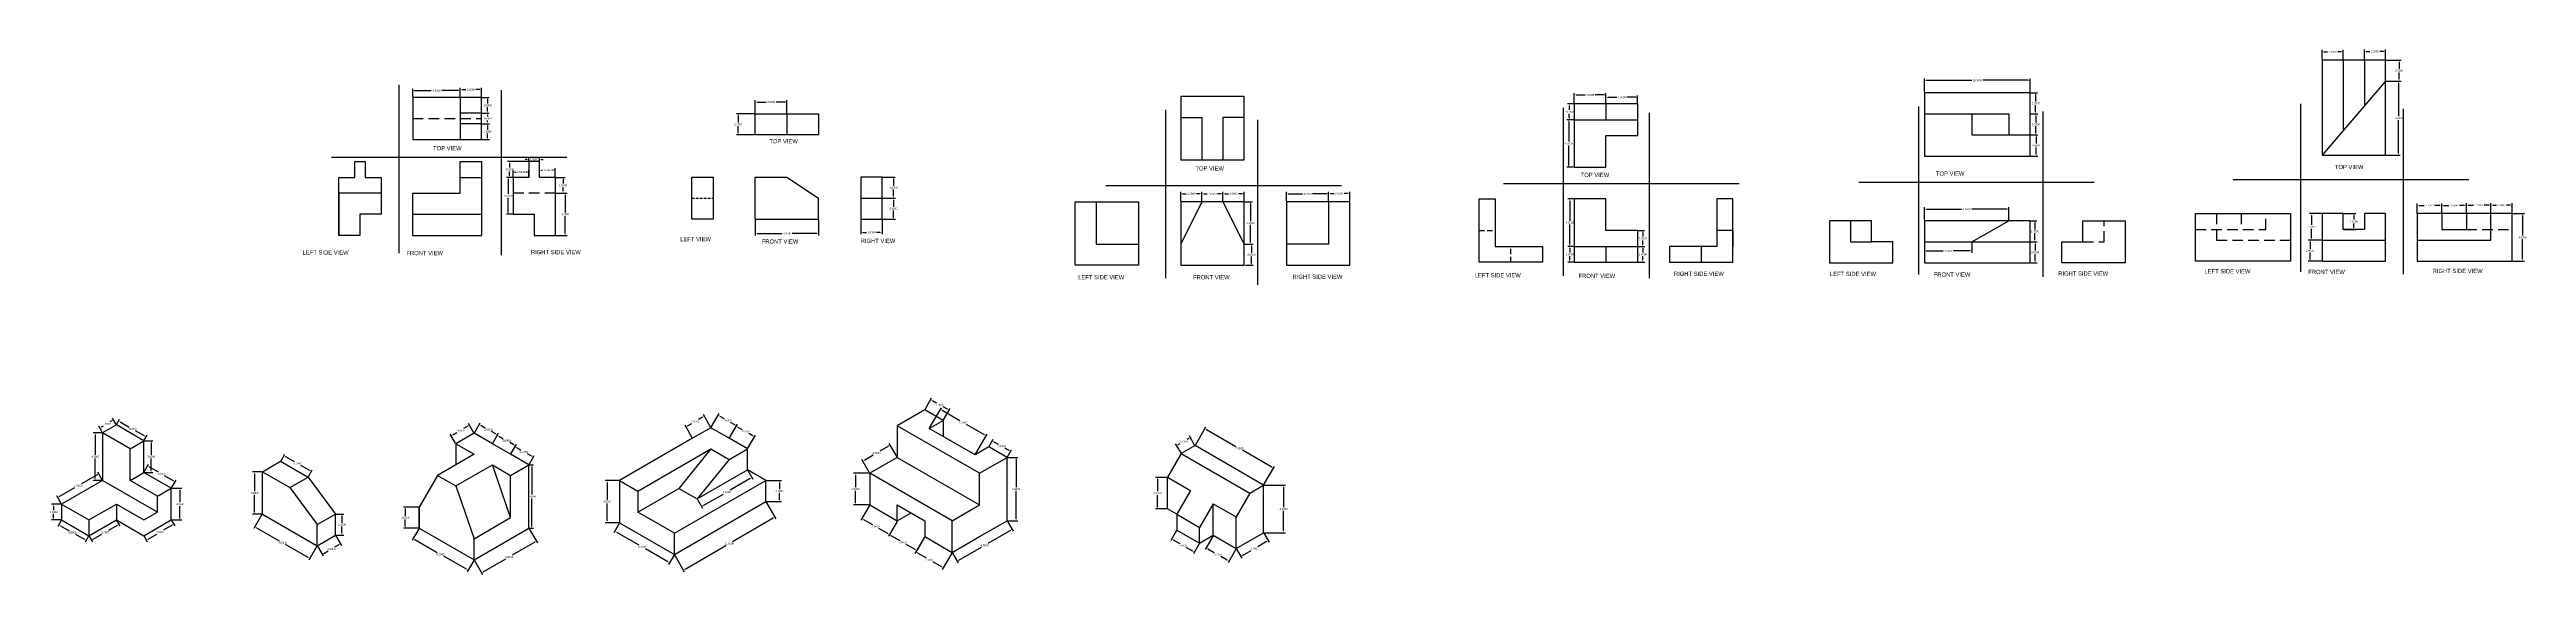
# Model space of a CAD drawing. Header units: inches. Extents: x -33 to 201, y -15 to 35.
import ezdxf

# ---------------------------------------------------------------- set-up
doc = ezdxf.new("R2010")
doc.units = ezdxf.units.IN
doc.header["$MEASUREMENT"] = 0
for name, pattern in [('DASHED2', [0.375, 0.25, -0.125]), ('DASHEDX2', [1.5, 1, -0.5]), ('HIDDENX2', [0.75, 0.5, -0.25])]:
    doc.linetypes.add(name, pattern=pattern)
doc.dimstyles.get("Standard").update_dxf_attribs({"dimtxt": 0.18, "dimasz": 0.18, "dimexe": 0.18, "dimexo": 0.0625, "dimgap": 0.09, "dimtad": 0, "dimtih": 1, "dimtoh": 1, "dimdec": 4, "dimzin": 0, "dimdsep": 46, "dimtxsty": 'Standard', "dimcen": 0.09, "dimadec": 0, "dimazin": 0, "dimtfac": 1, "dimtdec": 4, "dimtofl": 0, "dimtmove": 0, "dimatfit": 3, "dimfxl": 0, "dimtolj": 1, "dimtzin": 0, "dimarcsym": 0})

# ---------------------------------------------------------------- blocks, each defined once
blk = doc.blocks.new('*D1')
at = {"color": 0, "linetype": 'Continuous', "lineweight": -2}
for p, q in [((33.63, 28.57), (33.63, 29.8)), ((33.81, 29.62), (34.65, 29.62)), ((36.45, 29.62), (35.61, 29.62)), ((36.63, 28.57), (36.63, 29.8))]:
    blk.add_line(p, q, dxfattribs=at)
at = {"color": 0, "linetype": 'Continuous'}
for points in [[(33.81, 29.65), (33.81, 29.59), (33.63, 29.62)], [(36.45, 29.65), (36.45, 29.59), (36.63, 29.62)]]:
    blk.add_solid(points, dxfattribs=at)
at = {"layer": 'Defpoints', "color": 0, "linetype": 'Continuous'}
for p in [(33.63, 29.62), (33.63, 28.51), (36.63, 28.51)]:
    blk.add_point(p, dxfattribs=at)
at = {"color": 0, "linetype": 'Continuous', "insert": (35.13, 29.62), "char_height": 0.18, "attachment_point": 5}
blk.add_mtext('\\A1;3.0000', dxfattribs=at)
blk = doc.blocks.new('*D2')
at = {"color": 0, "linetype": 'Continuous', "lineweight": -2}
for p, q in [((33.57, 28.51), (31.84, 28.51)), ((32.02, 28.33), (32.02, 27.69)), ((33.57, 26.51), (31.84, 26.51)), ((32.02, 26.69), (32.02, 27.33))]:
    blk.add_line(p, q, dxfattribs=at)
at = {"color": 0, "linetype": 'Continuous'}
for points in [[(31.99, 28.33), (32.05, 28.33), (32.02, 28.51)], [(31.99, 26.69), (32.05, 26.69), (32.02, 26.51)]]:
    blk.add_solid(points, dxfattribs=at)
at = {"layer": 'Defpoints', "color": 0, "linetype": 'Continuous'}
for p in [(33.63, 28.51), (32.02, 26.51), (33.63, 26.51)]:
    blk.add_point(p, dxfattribs=at)
at = {"color": 0, "linetype": 'Continuous', "insert": (32.02, 27.51), "char_height": 0.18, "attachment_point": 5}
blk.add_mtext('\\A1;2.0000', dxfattribs=at)
blk = doc.blocks.new('*D3')
at = {"color": 0, "linetype": 'Continuous', "lineweight": -2}
for p, q in [((33.63, 18.45), (33.63, 16.98)), ((33.81, 17.16), (36.15, 17.16)), ((39.45, 17.16), (37.11, 17.16)), ((39.63, 18.45), (39.63, 16.98))]:
    blk.add_line(p, q, dxfattribs=at)
at = {"color": 0, "linetype": 'Continuous'}
for points in [[(33.81, 17.19), (33.81, 17.13), (33.63, 17.16)], [(39.45, 17.19), (39.45, 17.13), (39.63, 17.16)]]:
    blk.add_solid(points, dxfattribs=at)
at = {"layer": 'Defpoints', "color": 0, "linetype": 'Continuous'}
for p in [(33.63, 18.51), (39.63, 18.51), (39.63, 17.16)]:
    blk.add_point(p, dxfattribs=at)
at = {"color": 0, "linetype": 'Continuous', "insert": (36.63, 17.16), "char_height": 0.18, "attachment_point": 5}
blk.add_mtext('\\A1;6.0000', dxfattribs=at)
blk = doc.blocks.new('*D4')
at = {"color": 0, "linetype": 'Continuous', "lineweight": -2}
for p, q in [((43.63, 18.45), (43.63, 17.08)), ((43.81, 17.26), (44.15, 17.26)), ((45.45, 17.26), (45.11, 17.26)), ((45.63, 18.45), (45.63, 17.08))]:
    blk.add_line(p, q, dxfattribs=at)
at = {"color": 0, "linetype": 'Continuous'}
for points in [[(43.81, 17.29), (43.81, 17.23), (43.63, 17.26)], [(45.45, 17.29), (45.45, 17.23), (45.63, 17.26)]]:
    blk.add_solid(points, dxfattribs=at)
at = {"layer": 'Defpoints', "color": 0, "linetype": 'Continuous'}
for p in [(43.63, 18.51), (45.63, 18.51), (45.63, 17.26)]:
    blk.add_point(p, dxfattribs=at)
at = {"color": 0, "linetype": 'Continuous', "insert": (44.63, 17.26), "char_height": 0.18, "attachment_point": 5}
blk.add_mtext('\\A1;2.0000', dxfattribs=at)
blk = doc.blocks.new('*D5')
at = {"color": 0, "linetype": 'Continuous', "lineweight": -2}
for p, q in [((45.69, 20.51), (46.9, 20.51)), ((46.72, 20.33), (46.72, 19.69)), ((46.72, 18.69), (46.72, 19.33)), ((45.69, 18.51), (46.9, 18.51))]:
    blk.add_line(p, q, dxfattribs=at)
at = {"color": 0, "linetype": 'Continuous'}
for points in [[(46.69, 20.33), (46.75, 20.33), (46.72, 20.51)], [(46.69, 18.69), (46.75, 18.69), (46.72, 18.51)]]:
    blk.add_solid(points, dxfattribs=at)
at = {"layer": 'Defpoints', "color": 0, "linetype": 'Continuous'}
for p in [(45.63, 20.51), (46.72, 20.51), (45.63, 18.51)]:
    blk.add_point(p, dxfattribs=at)
at = {"color": 0, "linetype": 'Continuous', "insert": (46.72, 19.51), "char_height": 0.18, "attachment_point": 5}
blk.add_mtext('\\A1;2.0000', dxfattribs=at)
blk = doc.blocks.new('*D6')
at = {"color": 0, "linetype": 'Continuous', "lineweight": -2}
for p, q in [((45.69, 22.51), (46.89, 22.51)), ((46.71, 22.33), (46.71, 21.69)), ((46.71, 20.69), (46.71, 21.33)), ((45.69, 20.51), (46.89, 20.51))]:
    blk.add_line(p, q, dxfattribs=at)
at = {"color": 0, "linetype": 'Continuous'}
for points in [[(46.68, 22.33), (46.74, 22.33), (46.71, 22.51)], [(46.68, 20.69), (46.74, 20.69), (46.71, 20.51)]]:
    blk.add_solid(points, dxfattribs=at)
at = {"layer": 'Defpoints', "color": 0, "linetype": 'Continuous'}
for p in [(45.63, 22.51), (46.71, 22.51), (45.63, 20.51)]:
    blk.add_point(p, dxfattribs=at)
at = {"color": 0, "linetype": 'Continuous', "insert": (46.71, 21.51), "char_height": 0.18, "attachment_point": 5}
blk.add_mtext('\\A1;2.0000', dxfattribs=at)
blk = doc.blocks.new('*D7')
at = {"color": 0, "linetype": 'Continuous', "lineweight": -2}
for p, q in [((73.91, 20.22), (73.91, 21.11)), ((75.91, 20.22), (75.91, 21.11)), ((74.09, 20.93), (74.43, 20.93)), ((75.73, 20.93), (75.39, 20.93))]:
    blk.add_line(p, q, dxfattribs=at)
at = {"color": 0, "linetype": 'Continuous'}
for points in [[(74.09, 20.96), (74.09, 20.9), (73.91, 20.93)], [(75.73, 20.96), (75.73, 20.9), (75.91, 20.93)]]:
    blk.add_solid(points, dxfattribs=at)
at = {"layer": 'Defpoints', "color": 0, "linetype": 'Continuous'}
for p in [(73.91, 20.15), (75.91, 20.93), (75.91, 20.15)]:
    blk.add_point(p, dxfattribs=at)
at = {"color": 0, "linetype": 'Continuous', "insert": (74.91, 20.93), "char_height": 0.18, "attachment_point": 5}
blk.add_mtext('\\A1;2.0000', dxfattribs=at)
blk = doc.blocks.new('*D8')
at = {"color": 0, "linetype": 'Continuous', "lineweight": -2}
for p, q in [((75.91, 20.22), (75.91, 21.1)), ((76.09, 20.92), (76.43, 20.92)), ((77.73, 20.92), (77.39, 20.92)), ((77.91, 20.22), (77.91, 21.1))]:
    blk.add_line(p, q, dxfattribs=at)
at = {"color": 0, "linetype": 'Continuous'}
for points in [[(76.09, 20.95), (76.09, 20.89), (75.91, 20.92)], [(77.73, 20.95), (77.73, 20.89), (77.91, 20.92)]]:
    blk.add_solid(points, dxfattribs=at)
at = {"layer": 'Defpoints', "color": 0, "linetype": 'Continuous'}
for p in [(75.91, 20.15), (77.91, 20.92), (77.91, 20.15)]:
    blk.add_point(p, dxfattribs=at)
at = {"color": 0, "linetype": 'Continuous', "insert": (76.91, 20.92), "char_height": 0.18, "attachment_point": 5}
blk.add_mtext('\\A1;2.0000', dxfattribs=at)
blk = doc.blocks.new('*D9')
at = {"color": 0, "linetype": 'Continuous', "lineweight": -2}
for p, q in [((77.91, 20.22), (77.91, 21.11)), ((79.91, 20.22), (79.91, 21.11)), ((78.09, 20.93), (78.43, 20.93)), ((79.73, 20.93), (79.39, 20.93))]:
    blk.add_line(p, q, dxfattribs=at)
at = {"color": 0, "linetype": 'Continuous'}
for points in [[(78.09, 20.96), (78.09, 20.9), (77.91, 20.93)], [(79.73, 20.96), (79.73, 20.9), (79.91, 20.93)]]:
    blk.add_solid(points, dxfattribs=at)
at = {"layer": 'Defpoints', "color": 0, "linetype": 'Continuous'}
for p in [(77.91, 20.15), (79.91, 20.93), (79.91, 20.15)]:
    blk.add_point(p, dxfattribs=at)
at = {"color": 0, "linetype": 'Continuous', "insert": (78.91, 20.93), "char_height": 0.18, "attachment_point": 5}
blk.add_mtext('\\A1;2.0000', dxfattribs=at)
blk = doc.blocks.new('*D10')
at = {"color": 0, "linetype": 'Continuous', "lineweight": -2}
for p, q in [((79.98, 20.15), (80.71, 20.15)), ((80.53, 19.97), (80.53, 18.33)), ((80.53, 16.33), (80.53, 17.97)), ((79.98, 16.15), (80.71, 16.15))]:
    blk.add_line(p, q, dxfattribs=at)
at = {"color": 0, "linetype": 'Continuous'}
for points in [[(80.5, 19.97), (80.56, 19.97), (80.53, 20.15)], [(80.5, 16.33), (80.56, 16.33), (80.53, 16.15)]]:
    blk.add_solid(points, dxfattribs=at)
at = {"layer": 'Defpoints', "color": 0, "linetype": 'Continuous'}
for p in [(79.91, 20.15), (79.91, 16.15), (80.53, 16.15)]:
    blk.add_point(p, dxfattribs=at)
at = {"color": 0, "linetype": 'Continuous', "insert": (80.53, 18.15), "char_height": 0.18, "attachment_point": 5}
blk.add_mtext('\\A1;4.0000', dxfattribs=at)
blk = doc.blocks.new('*D11')
at = {"color": 0, "linetype": 'Continuous', "lineweight": -2}
for p, q in [((80.04, 16.15), (80.78, 16.15)), ((80.04, 14.15), (80.78, 14.15)), ((80.6, 15.97), (80.6, 15.33)), ((80.6, 14.33), (80.6, 14.97))]:
    blk.add_line(p, q, dxfattribs=at)
at = {"color": 0, "linetype": 'Continuous'}
for points in [[(80.57, 15.97), (80.63, 15.97), (80.6, 16.15)], [(80.57, 14.33), (80.63, 14.33), (80.6, 14.15)]]:
    blk.add_solid(points, dxfattribs=at)
at = {"layer": 'Defpoints', "color": 0, "linetype": 'Continuous'}
for p in [(79.98, 16.15), (79.98, 14.15), (80.6, 14.15)]:
    blk.add_point(p, dxfattribs=at)
at = {"color": 0, "linetype": 'Continuous', "insert": (80.6, 15.15), "char_height": 0.18, "attachment_point": 5}
blk.add_mtext('\\A1;2.0000', dxfattribs=at)
blk = doc.blocks.new('*D12')
at = {"color": 0, "linetype": 'Continuous', "lineweight": -2}
for p, q in [((83.91, 20.22), (83.91, 21.1)), ((84.09, 20.92), (85.43, 20.92)), ((87.73, 20.92), (86.39, 20.92)), ((87.91, 20.22), (87.91, 21.1))]:
    blk.add_line(p, q, dxfattribs=at)
at = {"color": 0, "linetype": 'Continuous'}
for points in [[(84.09, 20.95), (84.09, 20.89), (83.91, 20.92)], [(87.73, 20.95), (87.73, 20.89), (87.91, 20.92)]]:
    blk.add_solid(points, dxfattribs=at)
at = {"layer": 'Defpoints', "color": 0, "linetype": 'Continuous'}
for p in [(83.91, 20.15), (87.91, 20.92), (87.91, 20.15)]:
    blk.add_point(p, dxfattribs=at)
at = {"color": 0, "linetype": 'Continuous', "insert": (85.91, 20.92), "char_height": 0.18, "attachment_point": 5}
blk.add_mtext('\\A1;4.0000', dxfattribs=at)
blk = doc.blocks.new('*D13')
at = {"color": 0, "linetype": 'Continuous', "lineweight": -2}
for p, q in [((87.91, 20.22), (87.91, 21.12)), ((89.91, 20.22), (89.91, 21.12)), ((88.09, 20.94), (88.43, 20.94)), ((89.73, 20.94), (89.39, 20.94))]:
    blk.add_line(p, q, dxfattribs=at)
at = {"color": 0, "linetype": 'Continuous'}
for points in [[(88.09, 20.97), (88.09, 20.91), (87.91, 20.94)], [(89.73, 20.97), (89.73, 20.91), (89.91, 20.94)]]:
    blk.add_solid(points, dxfattribs=at)
at = {"layer": 'Defpoints', "color": 0, "linetype": 'Continuous'}
for p in [(87.91, 20.15), (89.91, 20.94), (89.91, 20.15)]:
    blk.add_point(p, dxfattribs=at)
at = {"color": 0, "linetype": 'Continuous', "insert": (88.91, 20.94), "char_height": 0.18, "attachment_point": 5}
blk.add_mtext('\\A1;2.0000', dxfattribs=at)
blk = doc.blocks.new('*D28')
at = {"color": 0, "linetype": 'Continuous', "lineweight": -2}
for p, q in [((117.23, 15.94), (117.84, 15.94)), ((117.23, 14.44), (117.84, 14.44)), ((117.66, 15.76), (117.66, 15.37)), ((117.66, 14.62), (117.66, 15.01))]:
    blk.add_line(p, q, dxfattribs=at)
at = {"color": 0, "linetype": 'Continuous'}
for points in [[(117.63, 15.76), (117.69, 15.76), (117.66, 15.94)], [(117.63, 14.62), (117.69, 14.62), (117.66, 14.44)]]:
    blk.add_solid(points, dxfattribs=at)
at = {"layer": 'Defpoints', "color": 0, "linetype": 'Continuous'}
for p in [(117.17, 15.94), (117.17, 14.44), (117.66, 14.44)]:
    blk.add_point(p, dxfattribs=at)
at = {"color": 0, "linetype": 'Continuous', "insert": (117.66, 15.19), "char_height": 0.18, "attachment_point": 5}
blk.add_mtext('\\A1;1.5000', dxfattribs=at)
blk = doc.blocks.new('*D29')
at = {"color": 0, "linetype": 'Continuous', "lineweight": -2}
for p, q in [((117.23, 17.44), (117.83, 17.44)), ((117.65, 17.26), (117.65, 16.87)), ((117.65, 16.12), (117.65, 16.51)), ((117.23, 15.94), (117.83, 15.94))]:
    blk.add_line(p, q, dxfattribs=at)
at = {"color": 0, "linetype": 'Continuous'}
for points in [[(117.62, 17.26), (117.68, 17.26), (117.65, 17.44)], [(117.62, 16.12), (117.68, 16.12), (117.65, 15.94)]]:
    blk.add_solid(points, dxfattribs=at)
at = {"layer": 'Defpoints', "color": 0, "linetype": 'Continuous'}
for p in [(117.17, 17.44), (117.17, 15.94), (117.65, 15.94)]:
    blk.add_point(p, dxfattribs=at)
at = {"color": 0, "linetype": 'Continuous', "insert": (117.65, 16.69), "char_height": 0.18, "attachment_point": 5}
blk.add_mtext('\\A1;1.5000', dxfattribs=at)
blk = doc.blocks.new('*D30')
at = {"color": 0, "linetype": 'Continuous', "lineweight": -2}
for p, q in [((111.11, 20.44), (110.57, 20.44)), ((110.75, 20.26), (110.75, 18.37)), ((110.75, 16.12), (110.75, 18.01)), ((111.11, 15.94), (110.57, 15.94))]:
    blk.add_line(p, q, dxfattribs=at)
at = {"color": 0, "linetype": 'Continuous'}
for points in [[(110.72, 20.26), (110.78, 20.26), (110.75, 20.44)], [(110.72, 16.12), (110.78, 16.12), (110.75, 15.94)]]:
    blk.add_solid(points, dxfattribs=at)
at = {"layer": 'Defpoints', "color": 0, "linetype": 'Continuous'}
for p in [(111.17, 20.44), (110.75, 15.94), (111.17, 15.94)]:
    blk.add_point(p, dxfattribs=at)
at = {"color": 0, "linetype": 'Continuous', "insert": (110.75, 18.19), "char_height": 0.18, "attachment_point": 5}
blk.add_mtext('\\A1;4.5000', dxfattribs=at)
blk = doc.blocks.new('*D31')
at = {"color": 0, "linetype": 'Continuous', "lineweight": -2}
for p, q in [((111.11, 15.94), (110.57, 15.94)), ((111.11, 14.44), (110.57, 14.44)), ((110.75, 15.76), (110.75, 15.37)), ((110.75, 14.62), (110.75, 15.01))]:
    blk.add_line(p, q, dxfattribs=at)
at = {"color": 0, "linetype": 'Continuous'}
for points in [[(110.72, 15.76), (110.78, 15.76), (110.75, 15.94)], [(110.72, 14.62), (110.78, 14.62), (110.75, 14.44)]]:
    blk.add_solid(points, dxfattribs=at)
at = {"layer": 'Defpoints', "color": 0, "linetype": 'Continuous'}
for p in [(110.75, 14.44), (111.17, 15.94), (111.17, 14.44)]:
    blk.add_point(p, dxfattribs=at)
at = {"color": 0, "linetype": 'Continuous', "insert": (110.75, 15.19), "char_height": 0.18, "attachment_point": 5}
blk.add_mtext('\\A1;1.5000', dxfattribs=at)
blk = doc.blocks.new('*D32')
at = {"color": 0, "linetype": 'Continuous', "lineweight": -2}
for p, q in [((114.17, 29.5), (114.17, 30.25)), ((114.35, 30.07), (115.19, 30.07)), ((116.99, 30.07), (116.15, 30.07)), ((117.17, 29.5), (117.17, 30.25))]:
    blk.add_line(p, q, dxfattribs=at)
at = {"color": 0, "linetype": 'Continuous'}
for points in [[(114.35, 30.1), (114.35, 30.04), (114.17, 30.07)], [(116.99, 30.1), (116.99, 30.04), (117.17, 30.07)]]:
    blk.add_solid(points, dxfattribs=at)
at = {"layer": 'Defpoints', "color": 0, "linetype": 'Continuous'}
for p in [(114.17, 30.07), (114.17, 29.44), (117.17, 29.44)]:
    blk.add_point(p, dxfattribs=at)
at = {"color": 0, "linetype": 'Continuous', "insert": (115.67, 30.07), "char_height": 0.18, "attachment_point": 5}
blk.add_mtext('\\A1;3.0000', dxfattribs=at)
blk = doc.blocks.new('*D33')
at = {"color": 0, "linetype": 'Continuous', "lineweight": -2}
for p, q in [((111.17, 29.5), (111.17, 30.47)), ((111.35, 30.29), (112.19, 30.29)), ((113.99, 30.29), (113.15, 30.29)), ((114.17, 29.5), (114.17, 30.47))]:
    blk.add_line(p, q, dxfattribs=at)
at = {"color": 0, "linetype": 'Continuous'}
for points in [[(111.35, 30.32), (111.35, 30.26), (111.17, 30.29)], [(113.99, 30.32), (113.99, 30.26), (114.17, 30.29)]]:
    blk.add_solid(points, dxfattribs=at)
at = {"layer": 'Defpoints', "color": 0, "linetype": 'Continuous'}
for p in [(111.17, 30.29), (111.17, 29.44), (114.17, 29.44)]:
    blk.add_point(p, dxfattribs=at)
at = {"color": 0, "linetype": 'Continuous', "insert": (112.67, 30.29), "char_height": 0.18, "attachment_point": 5}
blk.add_mtext('\\A1;3.0000', dxfattribs=at)
blk = doc.blocks.new('*D34')
at = {"color": 0, "linetype": 'Continuous', "lineweight": -2}
for p, q in [((111.11, 29.44), (110.52, 29.44)), ((110.7, 29.26), (110.7, 28.87)), ((110.7, 28.12), (110.7, 28.51)), ((111.11, 27.94), (110.52, 27.94))]:
    blk.add_line(p, q, dxfattribs=at)
at = {"color": 0, "linetype": 'Continuous'}
for points in [[(110.67, 29.26), (110.73, 29.26), (110.7, 29.44)], [(110.67, 28.12), (110.73, 28.12), (110.7, 27.94)]]:
    blk.add_solid(points, dxfattribs=at)
at = {"layer": 'Defpoints', "color": 0, "linetype": 'Continuous'}
for p in [(111.17, 29.44), (110.7, 27.94), (111.17, 27.94)]:
    blk.add_point(p, dxfattribs=at)
at = {"color": 0, "linetype": 'Continuous', "insert": (110.7, 28.69), "char_height": 0.18, "attachment_point": 5}
blk.add_mtext('\\A1;1.5000', dxfattribs=at)
blk = doc.blocks.new('*D35')
at = {"color": 0, "linetype": 'Continuous', "lineweight": -2}
for p, q in [((111.11, 27.94), (110.46, 27.94)), ((110.64, 27.76), (110.64, 25.87)), ((110.64, 23.62), (110.64, 25.51)), ((111.11, 23.44), (110.46, 23.44))]:
    blk.add_line(p, q, dxfattribs=at)
at = {"color": 0, "linetype": 'Continuous'}
for points in [[(110.61, 27.76), (110.67, 27.76), (110.64, 27.94)], [(110.61, 23.62), (110.67, 23.62), (110.64, 23.44)]]:
    blk.add_solid(points, dxfattribs=at)
at = {"layer": 'Defpoints', "color": 0, "linetype": 'Continuous'}
for p in [(111.17, 27.94), (110.64, 23.44), (111.17, 23.44)]:
    blk.add_point(p, dxfattribs=at)
at = {"color": 0, "linetype": 'Continuous', "insert": (110.64, 25.69), "char_height": 0.18, "attachment_point": 5}
blk.add_mtext('\\A1;4.5000', dxfattribs=at)
blk = doc.blocks.new('*D52')
at = {"color": 0, "linetype": 'Continuous', "lineweight": -2}
for p, q in [((144.32, 30.56), (144.32, 31.86)), ((144.5, 31.68), (148.8, 31.68)), ((154.14, 31.68), (149.85, 31.68)), ((154.32, 30.56), (154.32, 31.86))]:
    blk.add_line(p, q, dxfattribs=at)
at = {"color": 0, "linetype": 'Continuous'}
for points in [[(144.5, 31.71), (144.5, 31.65), (144.32, 31.68)], [(154.14, 31.71), (154.14, 31.65), (154.32, 31.68)]]:
    blk.add_solid(points, dxfattribs=at)
at = {"layer": 'Defpoints', "color": 0, "linetype": 'Continuous'}
for p in [(144.32, 30.5), (154.32, 31.68), (154.32, 30.5)]:
    blk.add_point(p, dxfattribs=at)
at = {"color": 0, "linetype": 'Continuous', "insert": (149.32, 31.68), "char_height": 0.18, "attachment_point": 5}
blk.add_mtext('\\A1;10.0000', dxfattribs=at)
blk = doc.blocks.new('*D53')
at = {"color": 0, "linetype": 'Continuous', "lineweight": -2}
for p, q in [((154.38, 30.5), (155.03, 30.5)), ((154.38, 28.5), (155.03, 28.5)), ((154.85, 30.32), (154.85, 29.68)), ((154.85, 28.68), (154.85, 29.32))]:
    blk.add_line(p, q, dxfattribs=at)
at = {"color": 0, "linetype": 'Continuous'}
for points in [[(154.82, 30.32), (154.88, 30.32), (154.85, 30.5)], [(154.82, 28.68), (154.88, 28.68), (154.85, 28.5)]]:
    blk.add_solid(points, dxfattribs=at)
at = {"layer": 'Defpoints', "color": 0, "linetype": 'Continuous'}
for p in [(154.32, 30.5), (154.32, 28.5), (154.85, 28.5)]:
    blk.add_point(p, dxfattribs=at)
at = {"color": 0, "linetype": 'Continuous', "insert": (154.85, 29.5), "char_height": 0.18, "attachment_point": 5}
blk.add_mtext('\\A1;2.0000', dxfattribs=at)
blk = doc.blocks.new('*D54')
at = {"color": 0, "linetype": 'Continuous', "lineweight": -2}
for p, q in [((154.38, 28.5), (155.06, 28.5)), ((154.88, 28.32), (154.88, 27.68)), ((154.38, 26.5), (155.06, 26.5)), ((154.88, 26.68), (154.88, 27.32))]:
    blk.add_line(p, q, dxfattribs=at)
at = {"color": 0, "linetype": 'Continuous'}
for points in [[(154.85, 28.32), (154.91, 28.32), (154.88, 28.5)], [(154.85, 26.68), (154.91, 26.68), (154.88, 26.5)]]:
    blk.add_solid(points, dxfattribs=at)
at = {"layer": 'Defpoints', "color": 0, "linetype": 'Continuous'}
for p in [(154.32, 28.5), (154.32, 26.5), (154.88, 26.5)]:
    blk.add_point(p, dxfattribs=at)
at = {"color": 0, "linetype": 'Continuous', "insert": (154.88, 27.5), "char_height": 0.18, "attachment_point": 5}
blk.add_mtext('\\A1;2.0000', dxfattribs=at)
blk = doc.blocks.new('*D55')
at = {"color": 0, "linetype": 'Continuous', "lineweight": -2}
for p, q in [((154.38, 26.5), (155.07, 26.5)), ((154.89, 26.32), (154.89, 25.68)), ((154.38, 24.5), (155.07, 24.5)), ((154.89, 24.68), (154.89, 25.32))]:
    blk.add_line(p, q, dxfattribs=at)
at = {"color": 0, "linetype": 'Continuous'}
for points in [[(154.86, 26.32), (154.92, 26.32), (154.89, 26.5)], [(154.86, 24.68), (154.92, 24.68), (154.89, 24.5)]]:
    blk.add_solid(points, dxfattribs=at)
at = {"layer": 'Defpoints', "color": 0, "linetype": 'Continuous'}
for p in [(154.32, 26.5), (154.32, 24.5), (154.89, 24.5)]:
    blk.add_point(p, dxfattribs=at)
at = {"color": 0, "linetype": 'Continuous', "insert": (154.89, 25.5), "char_height": 0.18, "attachment_point": 5}
blk.add_mtext('\\A1;2.0000', dxfattribs=at)
blk = doc.blocks.new('*D56')
at = {"color": 0, "linetype": 'Continuous', "lineweight": -2}
for p, q in [((154.38, 18.37), (154.96, 18.37)), ((154.78, 18.19), (154.78, 17.55)), ((154.78, 16.55), (154.78, 17.19)), ((154.38, 16.37), (154.96, 16.37))]:
    blk.add_line(p, q, dxfattribs=at)
at = {"color": 0, "linetype": 'Continuous'}
for points in [[(154.75, 18.19), (154.81, 18.19), (154.78, 18.37)], [(154.75, 16.55), (154.81, 16.55), (154.78, 16.37)]]:
    blk.add_solid(points, dxfattribs=at)
at = {"layer": 'Defpoints', "color": 0, "linetype": 'Continuous'}
for p in [(154.32, 18.37), (154.32, 16.37), (154.78, 16.37)]:
    blk.add_point(p, dxfattribs=at)
at = {"color": 0, "linetype": 'Continuous', "insert": (154.78, 17.37), "char_height": 0.18, "attachment_point": 5}
blk.add_mtext('\\A1;2.0000', dxfattribs=at)
blk = doc.blocks.new('*D57')
at = {"color": 0, "linetype": 'Continuous', "lineweight": -2}
for p, q in [((154.38, 16.37), (154.98, 16.37)), ((154.38, 14.37), (154.98, 14.37)), ((154.8, 16.19), (154.8, 15.55)), ((154.8, 14.55), (154.8, 15.19))]:
    blk.add_line(p, q, dxfattribs=at)
at = {"color": 0, "linetype": 'Continuous'}
for points in [[(154.77, 16.19), (154.83, 16.19), (154.8, 16.37)], [(154.77, 14.55), (154.83, 14.55), (154.8, 14.37)]]:
    blk.add_solid(points, dxfattribs=at)
at = {"layer": 'Defpoints', "color": 0, "linetype": 'Continuous'}
for p in [(154.32, 16.37), (154.32, 14.37), (154.8, 14.37)]:
    blk.add_point(p, dxfattribs=at)
at = {"color": 0, "linetype": 'Continuous', "insert": (154.8, 15.37), "char_height": 0.18, "attachment_point": 5}
blk.add_mtext('\\A1;2.0000', dxfattribs=at)
blk = doc.blocks.new('*D58')
at = {"color": 0, "linetype": 'Continuous', "lineweight": -2}
for p, q in [((144.32, 18.43), (144.32, 19.64)), ((144.5, 19.46), (147.84, 19.46)), ((152.14, 19.46), (148.8, 19.46)), ((152.32, 18.43), (152.32, 19.64))]:
    blk.add_line(p, q, dxfattribs=at)
at = {"color": 0, "linetype": 'Continuous'}
for points in [[(144.5, 19.49), (144.5, 19.43), (144.32, 19.46)], [(152.14, 19.49), (152.14, 19.43), (152.32, 19.46)]]:
    blk.add_solid(points, dxfattribs=at)
at = {"layer": 'Defpoints', "color": 0, "linetype": 'Continuous'}
for p in [(152.32, 19.46), (144.32, 18.37), (152.32, 18.37)]:
    blk.add_point(p, dxfattribs=at)
at = {"color": 0, "linetype": 'Continuous', "insert": (148.32, 19.46), "char_height": 0.18, "attachment_point": 5}
blk.add_mtext('\\A1;8.0000', dxfattribs=at)
blk = doc.blocks.new('*D59')
at = {"color": 0, "linetype": 'Continuous', "lineweight": -2}
for p, q in [((144.32, 16.3), (144.32, 15.33)), ((144.5, 15.51), (146.08, 15.51)), ((148.64, 15.51), (147.07, 15.51)), ((148.82, 16.3), (148.82, 15.33))]:
    blk.add_line(p, q, dxfattribs=at)
at = {"color": 0, "linetype": 'Continuous'}
for points in [[(144.5, 15.54), (144.5, 15.48), (144.32, 15.51)], [(148.64, 15.54), (148.64, 15.48), (148.82, 15.51)]]:
    blk.add_solid(points, dxfattribs=at)
at = {"layer": 'Defpoints', "color": 0, "linetype": 'Continuous'}
for p in [(144.32, 16.37), (148.82, 16.37), (148.82, 15.51)]:
    blk.add_point(p, dxfattribs=at)
at = {"color": 0, "linetype": 'Continuous', "insert": (146.57, 15.51), "char_height": 0.18, "attachment_point": 5}
blk.add_mtext('\\A1;4.5000', dxfattribs=at)
blk = doc.blocks.new('*D76')
at = {"color": 0, "linetype": 'Continuous', "lineweight": -2}
for p, q in [((181.97, 33.65), (181.97, 34.55)), ((182.15, 34.37), (182.49, 34.37)), ((183.79, 34.37), (183.45, 34.37)), ((183.97, 33.65), (183.97, 34.55))]:
    blk.add_line(p, q, dxfattribs=at)
at = {"color": 0, "linetype": 'Continuous'}
for points in [[(182.15, 34.4), (182.15, 34.34), (181.97, 34.37)], [(183.79, 34.4), (183.79, 34.34), (183.97, 34.37)]]:
    blk.add_solid(points, dxfattribs=at)
at = {"layer": 'Defpoints', "color": 0, "linetype": 'Continuous'}
for p in [(181.97, 33.59), (183.97, 34.37), (183.97, 33.59)]:
    blk.add_point(p, dxfattribs=at)
at = {"color": 0, "linetype": 'Continuous', "insert": (182.97, 34.37), "char_height": 0.18, "attachment_point": 5}
blk.add_mtext('\\A1;2.0000', dxfattribs=at)
blk = doc.blocks.new('*D77')
at = {"color": 0, "linetype": 'Continuous', "lineweight": -2}
for p, q in [((185.97, 33.65), (185.97, 34.6)), ((186.15, 34.42), (186.49, 34.42)), ((187.79, 34.42), (187.45, 34.42)), ((187.97, 33.65), (187.97, 34.6))]:
    blk.add_line(p, q, dxfattribs=at)
at = {"color": 0, "linetype": 'Continuous'}
for points in [[(186.15, 34.45), (186.15, 34.39), (185.97, 34.42)], [(187.79, 34.45), (187.79, 34.39), (187.97, 34.42)]]:
    blk.add_solid(points, dxfattribs=at)
at = {"layer": 'Defpoints', "color": 0, "linetype": 'Continuous'}
for p in [(185.97, 33.59), (187.97, 34.42), (187.97, 33.59)]:
    blk.add_point(p, dxfattribs=at)
at = {"color": 0, "linetype": 'Continuous', "insert": (186.97, 34.42), "char_height": 0.18, "attachment_point": 5}
blk.add_mtext('\\A1;2.0000', dxfattribs=at)
blk = doc.blocks.new('*D78')
at = {"color": 0, "linetype": 'Continuous', "lineweight": -2}
for p, q in [((188.03, 33.59), (189.45, 33.59)), ((189.27, 33.41), (189.27, 32.77)), ((188.03, 31.59), (189.45, 31.59)), ((189.27, 31.77), (189.27, 32.41))]:
    blk.add_line(p, q, dxfattribs=at)
at = {"color": 0, "linetype": 'Continuous'}
for points in [[(189.24, 33.41), (189.3, 33.41), (189.27, 33.59)], [(189.24, 31.77), (189.3, 31.77), (189.27, 31.59)]]:
    blk.add_solid(points, dxfattribs=at)
at = {"layer": 'Defpoints', "color": 0, "linetype": 'Continuous'}
for p in [(187.97, 33.59), (187.97, 31.59), (189.27, 31.59)]:
    blk.add_point(p, dxfattribs=at)
at = {"color": 0, "linetype": 'Continuous', "insert": (189.27, 32.59), "char_height": 0.18, "attachment_point": 5}
blk.add_mtext('\\A1;2.0000', dxfattribs=at)
blk = doc.blocks.new('*D79')
at = {"color": 0, "linetype": 'Continuous', "lineweight": -2}
for p, q in [((188.03, 31.59), (189.37, 31.59)), ((189.19, 31.41), (189.19, 28.27)), ((189.19, 24.77), (189.19, 27.91)), ((188.03, 24.59), (189.37, 24.59))]:
    blk.add_line(p, q, dxfattribs=at)
at = {"color": 0, "linetype": 'Continuous'}
for points in [[(189.16, 31.41), (189.22, 31.41), (189.19, 31.59)], [(189.16, 24.77), (189.22, 24.77), (189.19, 24.59)]]:
    blk.add_solid(points, dxfattribs=at)
at = {"layer": 'Defpoints', "color": 0, "linetype": 'Continuous'}
for p in [(187.97, 31.59), (187.97, 24.59), (189.19, 24.59)]:
    blk.add_point(p, dxfattribs=at)
at = {"color": 0, "linetype": 'Continuous', "insert": (189.19, 28.09), "char_height": 0.18, "attachment_point": 5}
blk.add_mtext('\\A1;7.0000', dxfattribs=at)
blk = doc.blocks.new('*D80')
at = {"color": 0, "linetype": 'Continuous', "lineweight": -2}
for p, q in [((181.91, 19.04), (180.79, 19.04)), ((180.97, 18.86), (180.97, 17.97)), ((181.91, 16.54), (180.79, 16.54)), ((180.97, 16.72), (180.97, 17.61))]:
    blk.add_line(p, q, dxfattribs=at)
at = {"color": 0, "linetype": 'Continuous'}
for points in [[(180.94, 18.86), (181, 18.86), (180.97, 19.04)], [(180.94, 16.72), (181, 16.72), (180.97, 16.54)]]:
    blk.add_solid(points, dxfattribs=at)
at = {"layer": 'Defpoints', "color": 0, "linetype": 'Continuous'}
for p in [(181.97, 19.04), (180.97, 16.54), (181.97, 16.54)]:
    blk.add_point(p, dxfattribs=at)
at = {"color": 0, "linetype": 'Continuous', "insert": (180.97, 17.79), "char_height": 0.18, "attachment_point": 5}
blk.add_mtext('\\A1;2.5000', dxfattribs=at)
blk = doc.blocks.new('*D81')
at = {"color": 0, "linetype": 'Continuous', "lineweight": -2}
for p, q in [((181.91, 16.54), (180.65, 16.54)), ((181.91, 14.54), (180.65, 14.54)), ((180.83, 16.36), (180.83, 15.72)), ((180.83, 14.72), (180.83, 15.36))]:
    blk.add_line(p, q, dxfattribs=at)
at = {"color": 0, "linetype": 'Continuous'}
for points in [[(180.8, 16.36), (180.86, 16.36), (180.83, 16.54)], [(180.8, 14.72), (180.86, 14.72), (180.83, 14.54)]]:
    blk.add_solid(points, dxfattribs=at)
at = {"layer": 'Defpoints', "color": 0, "linetype": 'Continuous'}
for p in [(181.97, 16.54), (180.83, 14.54), (181.97, 14.54)]:
    blk.add_point(p, dxfattribs=at)
at = {"color": 0, "linetype": 'Continuous', "insert": (180.83, 15.54), "char_height": 0.18, "attachment_point": 5}
blk.add_mtext('\\A1;2.0000', dxfattribs=at)
blk = doc.blocks.new('*D82')
at = {"color": 0, "linetype": 'Continuous', "lineweight": -2}
for p, q in [((184.03, 19.04), (185.15, 19.04)), ((184.97, 18.86), (184.97, 18.47)), ((184.03, 17.54), (185.15, 17.54)), ((184.97, 17.72), (184.97, 18.11))]:
    blk.add_line(p, q, dxfattribs=at)
at = {"color": 0, "linetype": 'Continuous'}
for points in [[(184.94, 18.86), (185, 18.86), (184.97, 19.04)], [(184.94, 17.72), (185, 17.72), (184.97, 17.54)]]:
    blk.add_solid(points, dxfattribs=at)
at = {"layer": 'Defpoints', "color": 0, "linetype": 'Continuous'}
for p in [(183.97, 19.04), (183.97, 17.54), (184.97, 17.54)]:
    blk.add_point(p, dxfattribs=at)
at = {"color": 0, "linetype": 'Continuous', "insert": (184.97, 18.29), "char_height": 0.18, "attachment_point": 5}
blk.add_mtext('\\A1;1.5000', dxfattribs=at)
blk = doc.blocks.new('*D83')
at = {"color": 0, "linetype": 'Continuous', "lineweight": -2}
for p, q in [((190.97, 19.1), (190.97, 19.99)), ((191.15, 19.81), (191.63, 19.81)), ((193.12, 19.81), (192.65, 19.81)), ((193.3, 19.1), (193.3, 19.99))]:
    blk.add_line(p, q, dxfattribs=at)
at = {"color": 0, "linetype": 'Continuous'}
for points in [[(191.15, 19.84), (191.15, 19.78), (190.97, 19.81)], [(193.12, 19.84), (193.12, 19.78), (193.3, 19.81)]]:
    blk.add_solid(points, dxfattribs=at)
at = {"layer": 'Defpoints', "color": 0, "linetype": 'Continuous'}
for p in [(190.97, 19.04), (193.3, 19.81), (193.3, 19.04)]:
    blk.add_point(p, dxfattribs=at)
at = {"color": 0, "linetype": 'Continuous', "insert": (192.14, 19.81), "char_height": 0.18, "attachment_point": 5}
blk.add_mtext('\\A1;2.3300', dxfattribs=at)
blk = doc.blocks.new('*D84')
at = {"color": 0, "linetype": 'Continuous', "lineweight": -2}
for p, q in [((193.3, 19.1), (193.3, 19.99)), ((193.48, 19.81), (193.96, 19.81)), ((195.45, 19.81), (194.98, 19.81)), ((195.63, 19.1), (195.63, 19.99))]:
    blk.add_line(p, q, dxfattribs=at)
at = {"color": 0, "linetype": 'Continuous'}
for points in [[(193.48, 19.84), (193.48, 19.78), (193.3, 19.81)], [(195.45, 19.84), (195.45, 19.78), (195.63, 19.81)]]:
    blk.add_solid(points, dxfattribs=at)
at = {"layer": 'Defpoints', "color": 0, "linetype": 'Continuous'}
for p in [(193.3, 19.04), (195.63, 19.81), (195.63, 19.04)]:
    blk.add_point(p, dxfattribs=at)
at = {"color": 0, "linetype": 'Continuous', "insert": (194.47, 19.81), "char_height": 0.18, "attachment_point": 5}
blk.add_mtext('\\A1;2.3300', dxfattribs=at)
blk = doc.blocks.new('*D85')
at = {"color": 0, "linetype": 'Continuous', "lineweight": -2}
for p, q in [((195.63, 19.1), (195.63, 20.02)), ((195.81, 19.84), (196.29, 19.84)), ((197.78, 19.84), (197.31, 19.84)), ((197.96, 19.1), (197.96, 20.02))]:
    blk.add_line(p, q, dxfattribs=at)
at = {"color": 0, "linetype": 'Continuous'}
for points in [[(195.81, 19.87), (195.81, 19.81), (195.63, 19.84)], [(197.78, 19.87), (197.78, 19.81), (197.96, 19.84)]]:
    blk.add_solid(points, dxfattribs=at)
at = {"layer": 'Defpoints', "color": 0, "linetype": 'Continuous'}
for p in [(195.63, 19.04), (197.96, 19.84), (197.96, 19.04)]:
    blk.add_point(p, dxfattribs=at)
at = {"color": 0, "linetype": 'Continuous', "insert": (196.8, 19.84), "char_height": 0.18, "attachment_point": 5}
blk.add_mtext('\\A1;2.3300', dxfattribs=at)
blk = doc.blocks.new('*D86')
at = {"color": 0, "linetype": 'Continuous', "lineweight": -2}
for p, q in [((197.96, 19.1), (197.96, 20.02)), ((198.14, 19.84), (198.48, 19.84)), ((199.78, 19.84), (199.44, 19.84)), ((199.96, 19.1), (199.96, 20.02))]:
    blk.add_line(p, q, dxfattribs=at)
at = {"color": 0, "linetype": 'Continuous'}
for points in [[(198.14, 19.87), (198.14, 19.81), (197.96, 19.84)], [(199.78, 19.87), (199.78, 19.81), (199.96, 19.84)]]:
    blk.add_solid(points, dxfattribs=at)
at = {"layer": 'Defpoints', "color": 0, "linetype": 'Continuous'}
for p in [(197.96, 19.04), (199.96, 19.84), (199.96, 19.04)]:
    blk.add_point(p, dxfattribs=at)
at = {"color": 0, "linetype": 'Continuous', "insert": (198.96, 19.84), "char_height": 0.18, "attachment_point": 5}
blk.add_mtext('\\A1;2.0000', dxfattribs=at)
blk = doc.blocks.new('*D87')
at = {"color": 0, "linetype": 'Continuous', "lineweight": -2}
for p, q in [((200.02, 19.04), (201.12, 19.04)), ((200.94, 18.86), (200.94, 16.97)), ((200.94, 14.72), (200.94, 16.61)), ((200.02, 14.54), (201.12, 14.54))]:
    blk.add_line(p, q, dxfattribs=at)
at = {"color": 0, "linetype": 'Continuous'}
for points in [[(200.91, 18.86), (200.97, 18.86), (200.94, 19.04)], [(200.91, 14.72), (200.97, 14.72), (200.94, 14.54)]]:
    blk.add_solid(points, dxfattribs=at)
at = {"layer": 'Defpoints', "color": 0, "linetype": 'Continuous'}
for p in [(199.96, 19.04), (199.96, 14.54), (200.94, 14.54)]:
    blk.add_point(p, dxfattribs=at)
at = {"color": 0, "linetype": 'Continuous', "insert": (200.94, 16.79), "char_height": 0.18, "attachment_point": 5}
blk.add_mtext('\\A1;4.5000', dxfattribs=at)
blk = doc.blocks.new('*D112')
at = {"color": 0, "linetype": 'Continuous', "lineweight": -2}
for p, q in [((1.2, 30.12), (1.2, 30.88)), ((1.38, 30.7), (2.96, 30.7)), ((5.52, 30.7), (3.95, 30.7)), ((5.7, 30.12), (5.7, 30.88))]:
    blk.add_line(p, q, dxfattribs=at)
at = {"color": 0, "linetype": 'Continuous'}
for points in [[(1.38, 30.73), (1.38, 30.67), (1.2, 30.7)], [(5.52, 30.73), (5.52, 30.67), (5.7, 30.7)]]:
    blk.add_solid(points, dxfattribs=at)
at = {"layer": 'Defpoints', "color": 0, "linetype": 'Continuous'}
for p in [(5.7, 30.7), (1.2, 30.06), (5.7, 30.06)]:
    blk.add_point(p, dxfattribs=at)
at = {"color": 0, "linetype": 'Continuous', "insert": (3.45, 30.7), "char_height": 0.18, "attachment_point": 5}
blk.add_mtext('\\A1;4.5000', dxfattribs=at)
blk = doc.blocks.new('*D113')
at = {"color": 0, "linetype": 'Continuous', "lineweight": -2}
for p, q in [((5.7, 30.12), (5.7, 30.97)), ((5.88, 30.79), (6.22, 30.79)), ((7.52, 30.79), (7.18, 30.79)), ((7.7, 30.12), (7.7, 30.97))]:
    blk.add_line(p, q, dxfattribs=at)
at = {"color": 0, "linetype": 'Continuous'}
for points in [[(5.88, 30.82), (5.88, 30.76), (5.7, 30.79)], [(7.52, 30.82), (7.52, 30.76), (7.7, 30.79)]]:
    blk.add_solid(points, dxfattribs=at)
at = {"layer": 'Defpoints', "color": 0, "linetype": 'Continuous'}
for p in [(7.7, 30.79), (5.7, 30.06), (7.7, 30.06)]:
    blk.add_point(p, dxfattribs=at)
at = {"color": 0, "linetype": 'Continuous', "insert": (6.7, 30.79), "char_height": 0.18, "attachment_point": 5}
blk.add_mtext('\\A1;2.0000', dxfattribs=at)
blk = doc.blocks.new('*D114')
at = {"color": 0, "linetype": 'Continuous', "lineweight": -2}
for p, q in [((7.77, 30.06), (8.45, 30.06)), ((7.77, 28.56), (8.45, 28.56)), ((8.27, 29.88), (8.27, 29.49)), ((8.27, 28.74), (8.27, 29.13))]:
    blk.add_line(p, q, dxfattribs=at)
at = {"color": 0, "linetype": 'Continuous'}
for points in [[(8.24, 29.88), (8.3, 29.88), (8.27, 30.06)], [(8.24, 28.74), (8.3, 28.74), (8.27, 28.56)]]:
    blk.add_solid(points, dxfattribs=at)
at = {"layer": 'Defpoints', "color": 0, "linetype": 'Continuous'}
for p in [(7.7, 30.06), (7.7, 28.56), (8.27, 28.56)]:
    blk.add_point(p, dxfattribs=at)
at = {"color": 0, "linetype": 'Continuous', "insert": (8.27, 29.31), "char_height": 0.18, "attachment_point": 5}
blk.add_mtext('\\A1;1.5000', dxfattribs=at)
blk = doc.blocks.new('*D115')
at = {"color": 0, "linetype": 'Continuous', "lineweight": -2}
for p, q in [((7.77, 28.56), (8.45, 28.56)), ((8.27, 28.38), (8.27, 28.24)), ((7.77, 27.56), (8.45, 27.56)), ((8.27, 27.74), (8.27, 27.88))]:
    blk.add_line(p, q, dxfattribs=at)
at = {"color": 0, "linetype": 'Continuous'}
for points in [[(8.24, 28.38), (8.3, 28.38), (8.27, 28.56)], [(8.24, 27.74), (8.3, 27.74), (8.27, 27.56)]]:
    blk.add_solid(points, dxfattribs=at)
at = {"layer": 'Defpoints', "color": 0, "linetype": 'Continuous'}
for p in [(7.7, 28.56), (7.7, 27.56), (8.27, 27.56)]:
    blk.add_point(p, dxfattribs=at)
at = {"color": 0, "linetype": 'Continuous', "insert": (8.27, 28.06), "char_height": 0.18, "attachment_point": 5}
blk.add_mtext('\\A1;1.0000', dxfattribs=at)
blk = doc.blocks.new('*D116')
at = {"color": 0, "linetype": 'Continuous', "lineweight": -2}
for p, q in [((7.77, 27.56), (8.47, 27.56)), ((7.77, 26.06), (8.47, 26.06)), ((8.29, 27.38), (8.29, 26.99)), ((8.29, 26.24), (8.29, 26.63))]:
    blk.add_line(p, q, dxfattribs=at)
at = {"color": 0, "linetype": 'Continuous'}
for points in [[(8.26, 27.38), (8.32, 27.38), (8.29, 27.56)], [(8.26, 26.24), (8.32, 26.24), (8.29, 26.06)]]:
    blk.add_solid(points, dxfattribs=at)
at = {"layer": 'Defpoints', "color": 0, "linetype": 'Continuous'}
for p in [(7.7, 27.56), (7.7, 26.06), (8.29, 26.06)]:
    blk.add_point(p, dxfattribs=at)
at = {"color": 0, "linetype": 'Continuous', "insert": (8.29, 26.81), "char_height": 0.18, "attachment_point": 5}
blk.add_mtext('\\A1;1.5000', dxfattribs=at)
blk = doc.blocks.new('*D117')
at = {"color": 0, "linetype": 'Continuous', "lineweight": -2}
for p, q in [((10.64, 22.48), (10.07, 22.48)), ((10.25, 22.3), (10.25, 20.91)), ((10.64, 18.98), (10.07, 18.98)), ((10.25, 19.16), (10.25, 20.55))]:
    blk.add_line(p, q, dxfattribs=at)
at = {"color": 0, "linetype": 'Continuous'}
for points in [[(10.22, 22.3), (10.28, 22.3), (10.25, 22.48)], [(10.22, 19.16), (10.28, 19.16), (10.25, 18.98)]]:
    blk.add_solid(points, dxfattribs=at)
at = {"layer": 'Defpoints', "color": 0, "linetype": 'Continuous'}
for p in [(10.7, 22.48), (10.25, 18.98), (10.7, 18.98)]:
    blk.add_point(p, dxfattribs=at)
at = {"color": 0, "linetype": 'Continuous', "insert": (10.25, 20.73), "char_height": 0.18, "attachment_point": 5}
blk.add_mtext('\\A1;3.5000', dxfattribs=at)
blk = doc.blocks.new('*D118')
at = {"color": 0, "linetype": 'Continuous', "lineweight": -2}
for p, q in [((10.7, 22.54), (10.7, 23.16)), ((10.88, 22.98), (10.99, 22.98)), ((12.02, 22.98), (11.92, 22.98)), ((12.2, 22.54), (12.2, 23.16))]:
    blk.add_line(p, q, dxfattribs=at)
at = {"color": 0, "linetype": 'Continuous'}
for points in [[(10.88, 23.01), (10.88, 22.95), (10.7, 22.98)], [(12.02, 23.01), (12.02, 22.95), (12.2, 22.98)]]:
    blk.add_solid(points, dxfattribs=at)
at = {"layer": 'Defpoints', "color": 0, "linetype": 'Continuous'}
for p in [(10.7, 22.48), (12.2, 22.98), (12.2, 22.48)]:
    blk.add_point(p, dxfattribs=at)
at = {"color": 0, "linetype": 'Continuous', "insert": (11.45, 22.98), "char_height": 0.18, "attachment_point": 5}
blk.add_mtext('\\A1;1.5000', dxfattribs=at)
blk = doc.blocks.new('*D119')
at = {"color": 0, "linetype": 'Continuous', "lineweight": -2}
for p, q in [((12.14, 23.98), (10.17, 23.98)), ((10.35, 23.8), (10.35, 23.41)), ((12.14, 22.48), (10.17, 22.48)), ((10.35, 22.66), (10.35, 23.05))]:
    blk.add_line(p, q, dxfattribs=at)
at = {"color": 0, "linetype": 'Continuous'}
for points in [[(10.32, 23.8), (10.38, 23.8), (10.35, 23.98)], [(10.32, 22.66), (10.38, 22.66), (10.35, 22.48)]]:
    blk.add_solid(points, dxfattribs=at)
at = {"layer": 'Defpoints', "color": 0, "linetype": 'Continuous'}
for p in [(12.2, 23.98), (10.35, 22.48), (12.2, 22.48)]:
    blk.add_point(p, dxfattribs=at)
at = {"color": 0, "linetype": 'Continuous', "insert": (10.35, 23.23), "char_height": 0.18, "attachment_point": 5}
blk.add_mtext('\\A1;1.5000', dxfattribs=at)
blk = doc.blocks.new('*D120')
at = {"color": 0, "linetype": 'Continuous', "lineweight": -2}
for p, q in [((12.02, 24.18), (11.84, 24.18)), ((12.2, 24.04), (12.2, 24.36)), ((13.2, 24.04), (13.2, 24.36)), ((13.38, 24.18), (13.56, 24.18))]:
    blk.add_line(p, q, dxfattribs=at)
at = {"color": 0, "linetype": 'Continuous'}
for points in [[(12.02, 24.21), (12.02, 24.15), (12.2, 24.18)], [(13.38, 24.21), (13.38, 24.15), (13.2, 24.18)]]:
    blk.add_solid(points, dxfattribs=at)
at = {"layer": 'Defpoints', "color": 0, "linetype": 'Continuous'}
for p in [(12.2, 23.98), (13.2, 24.18), (13.2, 23.98)]:
    blk.add_point(p, dxfattribs=at)
at = {"color": 0, "linetype": 'Continuous', "insert": (12.7, 24.18), "char_height": 0.18, "attachment_point": 5}
blk.add_mtext('\\A1;1.0000', dxfattribs=at)
blk = doc.blocks.new('*D121')
at = {"color": 0, "linetype": 'Continuous', "lineweight": -2}
for p, q in [((13.2, 22.54), (13.2, 23.34)), ((13.38, 23.16), (13.49, 23.16)), ((14.52, 23.16), (14.42, 23.16)), ((14.7, 22.54), (14.7, 23.34))]:
    blk.add_line(p, q, dxfattribs=at)
at = {"color": 0, "linetype": 'Continuous'}
for points in [[(13.38, 23.19), (13.38, 23.13), (13.2, 23.16)], [(14.52, 23.19), (14.52, 23.13), (14.7, 23.16)]]:
    blk.add_solid(points, dxfattribs=at)
at = {"layer": 'Defpoints', "color": 0, "linetype": 'Continuous'}
for p in [(13.2, 22.48), (14.7, 23.16), (14.7, 22.48)]:
    blk.add_point(p, dxfattribs=at)
at = {"color": 0, "linetype": 'Continuous', "insert": (13.95, 23.16), "char_height": 0.18, "attachment_point": 5}
blk.add_mtext('\\A1;1.5000', dxfattribs=at)
blk = doc.blocks.new('*D122')
at = {"color": 0, "linetype": 'Continuous', "lineweight": -2}
for p, q in [((14.77, 22.48), (15.62, 22.48)), ((15.44, 22.3), (15.44, 21.91)), ((15.44, 21.16), (15.44, 21.55)), ((14.77, 20.98), (15.62, 20.98))]:
    blk.add_line(p, q, dxfattribs=at)
at = {"color": 0, "linetype": 'Continuous'}
for points in [[(15.41, 22.3), (15.47, 22.3), (15.44, 22.48)], [(15.41, 21.16), (15.47, 21.16), (15.44, 20.98)]]:
    blk.add_solid(points, dxfattribs=at)
at = {"layer": 'Defpoints', "color": 0, "linetype": 'Continuous'}
for p in [(14.7, 22.48), (14.7, 20.98), (15.44, 20.98)]:
    blk.add_point(p, dxfattribs=at)
at = {"color": 0, "linetype": 'Continuous', "insert": (15.44, 21.73), "char_height": 0.18, "attachment_point": 5}
blk.add_mtext('\\A1;1.5000', dxfattribs=at)
blk = doc.blocks.new('*D123')
at = {"color": 0, "linetype": 'Continuous', "lineweight": -2}
for p, q in [((14.77, 20.98), (15.82, 20.98)), ((15.64, 20.8), (15.64, 19.16)), ((15.64, 17.16), (15.64, 18.8)), ((14.77, 16.98), (15.82, 16.98))]:
    blk.add_line(p, q, dxfattribs=at)
at = {"color": 0, "linetype": 'Continuous'}
for points in [[(15.61, 20.8), (15.67, 20.8), (15.64, 20.98)], [(15.61, 17.16), (15.67, 17.16), (15.64, 16.98)]]:
    blk.add_solid(points, dxfattribs=at)
at = {"layer": 'Defpoints', "color": 0, "linetype": 'Continuous'}
for p in [(14.7, 20.98), (14.7, 16.98), (15.64, 16.98)]:
    blk.add_point(p, dxfattribs=at)
at = {"color": 0, "linetype": 'Continuous', "insert": (15.64, 18.98), "char_height": 0.18, "attachment_point": 5}
blk.add_mtext('\\A1;4.0000', dxfattribs=at)
blk = doc.blocks.new('*D124')
at = {"color": 0, "linetype": 'Continuous', "lineweight": -2}
for p, q in [((-32.12, -8.49), (-32.99, -8.49)), ((-32.81, -8.67), (-32.81, -9.06)), ((-32.12, -9.99), (-32.99, -9.99)), ((-32.81, -9.81), (-32.81, -9.42))]:
    blk.add_line(p, q, dxfattribs=at)
at = {"color": 0, "linetype": 'Continuous'}
for points in [[(-32.84, -8.67), (-32.78, -8.67), (-32.81, -8.49)], [(-32.84, -9.81), (-32.78, -9.81), (-32.81, -9.99)]]:
    blk.add_solid(points, dxfattribs=at)
at = {"layer": 'Defpoints', "color": 0, "linetype": 'Continuous'}
for p in [(-32.05, -8.49), (-32.81, -9.99), (-32.05, -9.99)]:
    blk.add_point(p, dxfattribs=at)
at = {"color": 0, "linetype": 'Continuous', "insert": (-32.81, -9.24), "char_height": 0.18, "attachment_point": 5}
blk.add_mtext('\\A1;1.5000', dxfattribs=at)
blk = doc.blocks.new('*D126')
at = {"color": 0, "linetype": 'Continuous', "lineweight": -2}
for p, q in [((-32.09, -10.04), (-32.41, -10.6)), ((-32.16, -10.53), (-31.33, -11.01)), ((-29.87, -11.85), (-30.71, -11.37)), ((-29.49, -11.54), (-29.81, -12.1))]:
    blk.add_line(p, q, dxfattribs=at)
at = {"color": 0, "linetype": 'Continuous'}
for points in [[(-32.15, -10.5), (-32.18, -10.56), (-32.32, -10.44)], [(-29.86, -11.82), (-29.89, -11.88), (-29.72, -11.94)]]:
    blk.add_solid(points, dxfattribs=at)
at = {"layer": 'Defpoints', "color": 0, "linetype": 'Continuous'}
for p in [(-32.32, -10.44), (-32.05, -9.99), (-29.46, -11.49)]:
    blk.add_point(p, dxfattribs=at)
at = {"color": 0, "linetype": 'Continuous', "insert": (-31.02, -11.19), "char_height": 0.18, "attachment_point": 5}
blk.add_mtext('\\A1;3.0000', dxfattribs=at)
blk = doc.blocks.new('*D127')
at = {"color": 0, "linetype": 'Continuous', "lineweight": -2}
for p, q in [((-29.42, -11.54), (-29.12, -12.06)), ((-29.06, -11.82), (-28.22, -11.34)), ((-26.77, -10.5), (-27.6, -10.98)), ((-26.83, -10.04), (-26.52, -10.56))]:
    blk.add_line(p, q, dxfattribs=at)
at = {"color": 0, "linetype": 'Continuous'}
for points in [[(-26.78, -10.47), (-26.75, -10.53), (-26.61, -10.41)], [(-29.07, -11.79), (-29.04, -11.85), (-29.21, -11.91)]]:
    blk.add_solid(points, dxfattribs=at)
at = {"layer": 'Defpoints', "color": 0, "linetype": 'Continuous'}
for p in [(-29.46, -11.49), (-26.86, -9.99), (-26.61, -10.41)]:
    blk.add_point(p, dxfattribs=at)
at = {"color": 0, "linetype": 'Continuous', "insert": (-27.91, -11.16), "char_height": 0.18, "attachment_point": 5}
blk.add_mtext('\\A1;3.0000', dxfattribs=at)
blk = doc.blocks.new('*D128')
at = {"color": 0, "linetype": 'Continuous', "lineweight": -2}
for p, q in [((-24.23, -11.54), (-23.93, -12.06)), ((-23.86, -11.81), (-23.03, -11.33)), ((-21.58, -10.49), (-22.41, -10.97)), ((-21.63, -10.04), (-21.33, -10.56))]:
    blk.add_line(p, q, dxfattribs=at)
at = {"color": 0, "linetype": 'Continuous'}
for points in [[(-21.59, -10.47), (-21.56, -10.52), (-21.42, -10.4)], [(-23.88, -11.79), (-23.85, -11.84), (-24.02, -11.9)]]:
    blk.add_solid(points, dxfattribs=at)
at = {"layer": 'Defpoints', "color": 0, "linetype": 'Continuous'}
for p in [(-24.26, -11.49), (-21.66, -9.99), (-21.42, -10.4)]:
    blk.add_point(p, dxfattribs=at)
at = {"color": 0, "linetype": 'Continuous', "insert": (-22.72, -11.15), "char_height": 0.18, "attachment_point": 5}
blk.add_mtext('\\A1;3.0000', dxfattribs=at)
blk = doc.blocks.new('*D129')
at = {"color": 0, "linetype": 'Continuous', "lineweight": -2}
for p, q in [((-21.6, -6.99), (-20.66, -6.99)), ((-20.84, -7.17), (-20.84, -8.31)), ((-20.84, -9.81), (-20.84, -8.67)), ((-21.6, -9.99), (-20.66, -9.99))]:
    blk.add_line(p, q, dxfattribs=at)
at = {"color": 0, "linetype": 'Continuous'}
for points in [[(-20.87, -7.17), (-20.81, -7.17), (-20.84, -6.99)], [(-20.87, -9.81), (-20.81, -9.81), (-20.84, -9.99)]]:
    blk.add_solid(points, dxfattribs=at)
at = {"layer": 'Defpoints', "color": 0, "linetype": 'Continuous'}
for p in [(-21.66, -6.99), (-21.66, -9.99), (-20.84, -9.99)]:
    blk.add_point(p, dxfattribs=at)
at = {"color": 0, "linetype": 'Continuous', "insert": (-20.84, -8.49), "char_height": 0.18, "attachment_point": 5}
blk.add_mtext('\\A1;3.0000', dxfattribs=at)
blk = doc.blocks.new('*D130')
at = {"color": 0, "linetype": 'Continuous', "lineweight": -2}
for p, q in [((-24.23, -5.43), (-23.81, -4.71)), ((-23.75, -4.96), (-22.91, -5.44)), ((-21.46, -6.28), (-22.29, -5.8)), ((-21.63, -6.93), (-21.21, -6.21))]:
    blk.add_line(p, q, dxfattribs=at)
at = {"color": 0, "linetype": 'Continuous'}
for points in [[(-23.73, -4.93), (-23.76, -4.98), (-23.9, -4.87)], [(-21.45, -6.25), (-21.48, -6.3), (-21.3, -6.37)]]:
    blk.add_solid(points, dxfattribs=at)
at = {"layer": 'Defpoints', "color": 0, "linetype": 'Continuous'}
for p in [(-24.26, -5.49), (-21.66, -6.99), (-21.3, -6.37)]:
    blk.add_point(p, dxfattribs=at)
at = {"color": 0, "linetype": 'Continuous', "insert": (-22.6, -5.62), "char_height": 0.18, "attachment_point": 5}
blk.add_mtext('\\A1;3.0000', dxfattribs=at)
blk = doc.blocks.new('*D131')
at = {"color": 0, "linetype": 'Continuous', "lineweight": -2}
for p, q in [((-24.2, -2.49), (-23.39, -2.49)), ((-23.57, -2.67), (-23.57, -3.81)), ((-23.57, -5.31), (-23.57, -4.17)), ((-24.2, -5.49), (-23.39, -5.49))]:
    blk.add_line(p, q, dxfattribs=at)
at = {"color": 0, "linetype": 'Continuous'}
for points in [[(-23.6, -2.67), (-23.54, -2.67), (-23.57, -2.49)], [(-23.6, -5.31), (-23.54, -5.31), (-23.57, -5.49)]]:
    blk.add_solid(points, dxfattribs=at)
at = {"layer": 'Defpoints', "color": 0, "linetype": 'Continuous'}
for p in [(-24.26, -2.49), (-24.26, -5.49), (-23.57, -5.49)]:
    blk.add_point(p, dxfattribs=at)
at = {"color": 0, "linetype": 'Continuous', "insert": (-23.57, -3.99), "char_height": 0.18, "attachment_point": 5}
blk.add_mtext('\\A1;3.0000', dxfattribs=at)
blk = doc.blocks.new('*D132')
at = {"color": 0, "linetype": 'Continuous', "lineweight": -2}
for p, q in [((-26.83, -0.93), (-26.55, -0.45)), ((-26.49, -0.7), (-25.65, -1.18)), ((-24.2, -2.02), (-25.03, -1.54)), ((-24.23, -2.43), (-23.95, -1.95))]:
    blk.add_line(p, q, dxfattribs=at)
at = {"color": 0, "linetype": 'Continuous'}
for points in [[(-26.47, -0.67), (-26.5, -0.73), (-26.64, -0.61)], [(-24.18, -1.99), (-24.21, -2.05), (-24.04, -2.11)]]:
    blk.add_solid(points, dxfattribs=at)
at = {"layer": 'Defpoints', "color": 0, "linetype": 'Continuous'}
for p in [(-26.86, -0.99), (-24.04, -2.11), (-24.26, -2.49)]:
    blk.add_point(p, dxfattribs=at)
at = {"color": 0, "linetype": 'Continuous', "insert": (-25.34, -1.36), "char_height": 0.18, "attachment_point": 5}
blk.add_mtext('\\A1;3.0000', dxfattribs=at)
blk = doc.blocks.new('*D133')
at = {"color": 0, "linetype": 'Continuous', "lineweight": -2}
for p, q in [((-28.19, -1.68), (-28.52, -1.1)), ((-28.28, -1.17), (-28.09, -1.06)), ((-27.29, -0.6), (-27.47, -0.7)), ((-26.89, -0.93), (-27.22, -0.35))]:
    blk.add_line(p, q, dxfattribs=at)
at = {"color": 0, "linetype": 'Continuous'}
for points in [[(-28.29, -1.14), (-28.26, -1.19), (-28.43, -1.26)], [(-27.3, -0.57), (-27.27, -0.62), (-27.13, -0.51)]]:
    blk.add_solid(points, dxfattribs=at)
at = {"layer": 'Defpoints', "color": 0, "linetype": 'Continuous'}
for p in [(-28.43, -1.26), (-28.16, -1.74), (-26.86, -0.99)]:
    blk.add_point(p, dxfattribs=at)
at = {"color": 0, "linetype": 'Continuous', "insert": (-27.78, -0.88), "char_height": 0.18, "attachment_point": 5}
blk.add_mtext('\\A1;1.5000', dxfattribs=at)
blk = doc.blocks.new('*D134')
at = {"color": 0, "linetype": 'Continuous', "lineweight": -2}
for p, q in [((-28.22, -1.74), (-29.04, -1.74)), ((-28.86, -1.92), (-28.86, -3.81)), ((-28.86, -6.06), (-28.86, -4.17)), ((-28.22, -6.24), (-29.04, -6.24))]:
    blk.add_line(p, q, dxfattribs=at)
at = {"color": 0, "linetype": 'Continuous'}
for points in [[(-28.89, -1.92), (-28.83, -1.92), (-28.86, -1.74)], [(-28.89, -6.06), (-28.83, -6.06), (-28.86, -6.24)]]:
    blk.add_solid(points, dxfattribs=at)
at = {"layer": 'Defpoints', "color": 0, "linetype": 'Continuous'}
for p in [(-28.16, -1.74), (-28.86, -6.24), (-28.16, -6.24)]:
    blk.add_point(p, dxfattribs=at)
at = {"color": 0, "linetype": 'Continuous', "insert": (-28.86, -3.99), "char_height": 0.18, "attachment_point": 5}
blk.add_mtext('\\A1;4.5000', dxfattribs=at)
blk = doc.blocks.new('*D135')
at = {"color": 0, "linetype": 'Continuous', "lineweight": -2}
for p, q in [((-32.26, -7.77), (-30.78, -6.92)), ((-28.67, -5.7), (-30.15, -6.56)), ((-28.19, -6.18), (-28.61, -5.46)), ((-32.09, -8.43), (-32.5, -7.71))]:
    blk.add_line(p, q, dxfattribs=at)
at = {"color": 0, "linetype": 'Continuous'}
for points in [[(-28.69, -5.68), (-28.66, -5.73), (-28.52, -5.61)], [(-32.27, -7.75), (-32.24, -7.8), (-32.41, -7.86)]]:
    blk.add_solid(points, dxfattribs=at)
at = {"layer": 'Defpoints', "color": 0, "linetype": 'Continuous'}
for p in [(-28.16, -6.24), (-32.41, -7.86), (-32.05, -8.49)]:
    blk.add_point(p, dxfattribs=at)
at = {"color": 0, "linetype": 'Continuous', "insert": (-30.46, -6.74), "char_height": 0.18, "attachment_point": 5}
blk.add_mtext('\\A1;4.5000', dxfattribs=at)
blk = doc.blocks.new('*D136')
at = {"color": 0, "linetype": 'Continuous', "lineweight": -2}
for p, q in [((-13.07, -9.48), (-13.83, -10.8)), ((-13.58, -10.74), (-11.45, -11.97)), ((-8.7, -13.56), (-10.83, -12.33)), ((-7.87, -12.48), (-8.63, -13.8))]:
    blk.add_line(p, q, dxfattribs=at)
at = {"color": 0, "linetype": 'Continuous'}
for points in [[(-13.57, -10.71), (-13.6, -10.76), (-13.74, -10.65)], [(-8.69, -13.53), (-8.72, -13.58), (-8.54, -13.65)]]:
    blk.add_solid(points, dxfattribs=at)
at = {"layer": 'Defpoints', "color": 0, "linetype": 'Continuous'}
for p in [(-13.04, -9.43), (-8.54, -13.65), (-7.84, -12.43)]:
    blk.add_point(p, dxfattribs=at)
at = {"color": 0, "linetype": 'Continuous', "insert": (-11.14, -12.15), "char_height": 0.18, "attachment_point": 5}
blk.add_mtext('\\A1;6.0000', dxfattribs=at)
blk = doc.blocks.new('*D137')
at = {"color": 0, "linetype": 'Continuous', "lineweight": -2}
for p, q in [((-6.08, -11.48), (-5.55, -12.4)), ((-7.81, -12.48), (-7.28, -13.4)), ((-7.21, -13.16), (-6.81, -12.93)), ((-5.79, -12.34), (-6.19, -12.57))]:
    blk.add_line(p, q, dxfattribs=at)
at = {"color": 0, "linetype": 'Continuous'}
for points in [[(-7.23, -13.13), (-7.2, -13.18), (-7.37, -13.25)], [(-5.81, -12.31), (-5.78, -12.36), (-5.64, -12.25)]]:
    blk.add_solid(points, dxfattribs=at)
at = {"layer": 'Defpoints', "color": 0, "linetype": 'Continuous'}
for p in [(-6.11, -11.43), (-7.84, -12.43), (-5.64, -12.25)]:
    blk.add_point(p, dxfattribs=at)
at = {"color": 0, "linetype": 'Continuous', "insert": (-6.5, -12.75), "char_height": 0.18, "attachment_point": 5}
blk.add_mtext('\\A1;2.0000', dxfattribs=at)
blk = doc.blocks.new('*D138')
at = {"color": 0, "linetype": 'Continuous', "lineweight": -2}
for p, q in [((-6.05, -9.43), (-5.32, -9.43)), ((-6.05, -11.43), (-5.32, -11.43)), ((-5.5, -9.61), (-5.5, -10.25)), ((-5.5, -11.25), (-5.5, -10.61))]:
    blk.add_line(p, q, dxfattribs=at)
at = {"color": 0, "linetype": 'Continuous'}
for points in [[(-5.53, -9.61), (-5.47, -9.61), (-5.5, -9.43)], [(-5.53, -11.25), (-5.47, -11.25), (-5.5, -11.43)]]:
    blk.add_solid(points, dxfattribs=at)
at = {"layer": 'Defpoints', "color": 0, "linetype": 'Continuous'}
for p in [(-6.11, -9.43), (-6.11, -11.43), (-5.5, -11.43)]:
    blk.add_point(p, dxfattribs=at)
at = {"color": 0, "linetype": 'Continuous', "insert": (-5.5, -10.43), "char_height": 0.18, "attachment_point": 5}
blk.add_mtext('\\A1;2.0000', dxfattribs=at)
blk = doc.blocks.new('*D139')
at = {"color": 0, "linetype": 'Continuous', "lineweight": -2}
for p, q in [((-13.1, -5.43), (-13.97, -5.43)), ((-13.79, -5.61), (-13.79, -7.25)), ((-13.79, -9.25), (-13.79, -7.61)), ((-13.1, -9.43), (-13.97, -9.43))]:
    blk.add_line(p, q, dxfattribs=at)
at = {"color": 0, "linetype": 'Continuous'}
for points in [[(-13.82, -5.61), (-13.76, -5.61), (-13.79, -5.43)], [(-13.82, -9.25), (-13.76, -9.25), (-13.79, -9.43)]]:
    blk.add_solid(points, dxfattribs=at)
at = {"layer": 'Defpoints', "color": 0, "linetype": 'Continuous'}
for p in [(-13.04, -5.43), (-13.79, -9.43), (-13.04, -9.43)]:
    blk.add_point(p, dxfattribs=at)
at = {"color": 0, "linetype": 'Continuous', "insert": (-13.79, -7.43), "char_height": 0.18, "attachment_point": 5}
blk.add_mtext('\\A1;4.0000', dxfattribs=at)
blk = doc.blocks.new('*D140')
at = {"color": 0, "linetype": 'Continuous', "lineweight": -2}
for p, q in [((-11.27, -4.37), (-10.91, -3.74)), ((-10.84, -3.98), (-10.01, -4.46)), ((-8.55, -5.3), (-9.38, -4.82)), ((-8.68, -5.87), (-8.31, -5.24))]:
    blk.add_line(p, q, dxfattribs=at)
at = {"color": 0, "linetype": 'Continuous'}
for points in [[(-10.82, -3.96), (-10.85, -4.01), (-11, -3.89)], [(-8.54, -5.28), (-8.57, -5.33), (-8.4, -5.39)]]:
    blk.add_solid(points, dxfattribs=at)
at = {"layer": 'Defpoints', "color": 0, "linetype": 'Continuous'}
for p in [(-11.3, -4.43), (-8.71, -5.93), (-8.4, -5.39)]:
    blk.add_point(p, dxfattribs=at)
at = {"color": 0, "linetype": 'Continuous', "insert": (-9.7, -4.64), "char_height": 0.18, "attachment_point": 5}
blk.add_mtext('\\A1;3.0000', dxfattribs=at)
blk = doc.blocks.new('*D141')
at = {"color": 0, "linetype": 'Continuous', "lineweight": -2}
for p, q in [((1.75, -8.77), (0.32, -8.77)), ((0.5, -8.95), (0.5, -9.59)), ((1.75, -10.77), (0.32, -10.77)), ((0.5, -10.59), (0.5, -9.95))]:
    blk.add_line(p, q, dxfattribs=at)
at = {"color": 0, "linetype": 'Continuous'}
for points in [[(0.47, -8.95), (0.53, -8.95), (0.5, -8.77)], [(0.47, -10.59), (0.53, -10.59), (0.5, -10.77)]]:
    blk.add_solid(points, dxfattribs=at)
at = {"layer": 'Defpoints', "color": 0, "linetype": 'Continuous'}
for p in [(1.81, -8.77), (0.5, -10.77), (1.81, -10.77)]:
    blk.add_point(p, dxfattribs=at)
at = {"color": 0, "linetype": 'Continuous', "insert": (0.5, -9.77), "char_height": 0.18, "attachment_point": 5}
blk.add_mtext('\\A1;2.0000', dxfattribs=at)
blk = doc.blocks.new('*D142')
at = {"color": 0, "linetype": 'Continuous', "lineweight": -2}
for p, q in [((1.78, -10.82), (1.15, -11.91)), ((1.4, -11.84), (3.53, -13.07)), ((6.28, -14.66), (4.15, -13.43)), ((6.98, -13.82), (6.35, -14.91))]:
    blk.add_line(p, q, dxfattribs=at)
at = {"color": 0, "linetype": 'Continuous'}
for points in [[(1.41, -11.82), (1.38, -11.87), (1.24, -11.75)], [(6.3, -14.64), (6.27, -14.69), (6.44, -14.75)]]:
    blk.add_solid(points, dxfattribs=at)
at = {"layer": 'Defpoints', "color": 0, "linetype": 'Continuous'}
for p in [(1.81, -10.77), (7.01, -13.77), (6.44, -14.75)]:
    blk.add_point(p, dxfattribs=at)
at = {"color": 0, "linetype": 'Continuous', "insert": (3.84, -13.25), "char_height": 0.18, "attachment_point": 5}
blk.add_mtext('\\A1;6.0000', dxfattribs=at)
blk = doc.blocks.new('*D143')
at = {"color": 0, "linetype": 'Continuous', "lineweight": -2}
for p, q in [((12.23, -10.82), (13.01, -12.16)), ((7.04, -13.82), (7.81, -15.16)), ((7.87, -14.91), (10.01, -13.68)), ((12.76, -12.09), (10.63, -13.32))]:
    blk.add_line(p, q, dxfattribs=at)
at = {"color": 0, "linetype": 'Continuous'}
for points in [[(12.74, -12.07), (12.77, -12.12), (12.92, -12)], [(7.86, -14.89), (7.89, -14.94), (7.72, -15)]]:
    blk.add_solid(points, dxfattribs=at)
at = {"layer": 'Defpoints', "color": 0, "linetype": 'Continuous'}
for p in [(12.2, -10.77), (7.01, -13.77), (12.92, -12)]:
    blk.add_point(p, dxfattribs=at)
at = {"color": 0, "linetype": 'Continuous', "insert": (10.32, -13.5), "char_height": 0.18, "attachment_point": 5}
blk.add_mtext('\\A1;6.0000', dxfattribs=at)
blk = doc.blocks.new('*D144')
at = {"color": 0, "linetype": 'Continuous', "lineweight": -2}
for p, q in [((12.27, -4.77), (12.65, -4.77)), ((12.47, -4.95), (12.47, -7.59)), ((12.47, -10.59), (12.47, -7.95)), ((12.27, -10.77), (12.65, -10.77))]:
    blk.add_line(p, q, dxfattribs=at)
at = {"color": 0, "linetype": 'Continuous'}
for points in [[(12.44, -4.95), (12.5, -4.95), (12.47, -4.77)], [(12.44, -10.59), (12.5, -10.59), (12.47, -10.77)]]:
    blk.add_solid(points, dxfattribs=at)
at = {"layer": 'Defpoints', "color": 0, "linetype": 'Continuous'}
for p in [(12.2, -4.77), (12.47, -4.77), (12.2, -10.77)]:
    blk.add_point(p, dxfattribs=at)
at = {"color": 0, "linetype": 'Continuous', "insert": (12.47, -7.77), "char_height": 0.18, "attachment_point": 5}
blk.add_mtext('\\A1;6.0000', dxfattribs=at)
blk = doc.blocks.new('*D145')
at = {"color": 0, "linetype": 'Continuous', "lineweight": -2}
for p, q in [((10.5, -3.72), (10.98, -2.89)), ((11.05, -3.13), (11.45, -3.36)), ((12.47, -3.95), (12.07, -3.72)), ((12.23, -4.72), (12.71, -3.89))]:
    blk.add_line(p, q, dxfattribs=at)
at = {"color": 0, "linetype": 'Continuous'}
for points in [[(11.06, -3.11), (11.03, -3.16), (10.89, -3.04)], [(12.48, -3.93), (12.45, -3.98), (12.62, -4.04)]]:
    blk.add_solid(points, dxfattribs=at)
at = {"layer": 'Defpoints', "color": 0, "linetype": 'Continuous'}
for p in [(10.47, -3.77), (10.89, -3.04), (12.2, -4.77)]:
    blk.add_point(p, dxfattribs=at)
at = {"color": 0, "linetype": 'Continuous', "insert": (11.76, -3.54), "char_height": 0.18, "attachment_point": 5}
blk.add_mtext('\\A1;2.0000', dxfattribs=at)
blk = doc.blocks.new('*D146')
at = {"color": 0, "linetype": 'Continuous', "lineweight": -2}
for p, q in [((8.77, -2.72), (9.29, -1.82)), ((9.36, -2.06), (9.75, -2.29)), ((10.78, -2.88), (10.38, -2.65)), ((10.5, -3.72), (11.02, -2.82))]:
    blk.add_line(p, q, dxfattribs=at)
at = {"color": 0, "linetype": 'Continuous'}
for points in [[(9.37, -2.04), (9.34, -2.09), (9.2, -1.97)], [(10.79, -2.86), (10.76, -2.91), (10.93, -2.97)]]:
    blk.add_solid(points, dxfattribs=at)
at = {"layer": 'Defpoints', "color": 0, "linetype": 'Continuous'}
for p in [(9.2, -1.97), (8.74, -2.77), (10.47, -3.77)]:
    blk.add_point(p, dxfattribs=at)
at = {"color": 0, "linetype": 'Continuous', "insert": (10.07, -2.47), "char_height": 0.18, "attachment_point": 5}
blk.add_mtext('\\A1;2.0000', dxfattribs=at)
blk = doc.blocks.new('*D147')
at = {"color": 0, "linetype": 'Continuous', "lineweight": -2}
for p, q in [((7.04, -1.72), (7.58, -0.77)), ((7.65, -1.02), (8.05, -1.25)), ((9.07, -1.84), (8.67, -1.61)), ((8.77, -2.72), (9.31, -1.77))]:
    blk.add_line(p, q, dxfattribs=at)
at = {"color": 0, "linetype": 'Continuous'}
for points in [[(7.66, -0.99), (7.63, -1.04), (7.49, -0.93)], [(9.08, -1.81), (9.05, -1.86), (9.22, -1.93)]]:
    blk.add_solid(points, dxfattribs=at)
at = {"layer": 'Defpoints', "color": 0, "linetype": 'Continuous'}
for p in [(7.01, -1.77), (7.49, -0.93), (8.74, -2.77)]:
    blk.add_point(p, dxfattribs=at)
at = {"color": 0, "linetype": 'Continuous', "insert": (8.36, -1.43), "char_height": 0.18, "attachment_point": 5}
blk.add_mtext('\\A1;2.0000', dxfattribs=at)
blk = doc.blocks.new('*D148')
at = {"color": 0, "linetype": 'Continuous', "lineweight": -2}
for p, q in [((5.24, -2.72), (4.75, -1.86)), ((5, -1.92), (5.39, -1.69)), ((6.42, -1.1), (6.02, -1.33)), ((6.98, -1.72), (6.48, -0.86))]:
    blk.add_line(p, q, dxfattribs=at)
at = {"color": 0, "linetype": 'Continuous'}
for points in [[(4.98, -1.9), (5.01, -1.95), (4.84, -2.01)], [(6.4, -1.08), (6.43, -1.13), (6.57, -1.01)]]:
    blk.add_solid(points, dxfattribs=at)
at = {"layer": 'Defpoints', "color": 0, "linetype": 'Continuous'}
for p in [(4.84, -2.01), (7.01, -1.77), (5.27, -2.77)]:
    blk.add_point(p, dxfattribs=at)
at = {"color": 0, "linetype": 'Continuous', "insert": (5.71, -1.51), "char_height": 0.18, "attachment_point": 5}
blk.add_mtext('\\A1;2.0000', dxfattribs=at)
blk = doc.blocks.new('*D149')
at = {"color": 0, "linetype": 'Continuous', "lineweight": -2}
for p, q in [((20.71, -6.25), (19.43, -6.25)), ((19.61, -6.43), (19.61, -8.07)), ((19.61, -10.07), (19.61, -8.43)), ((20.71, -10.25), (19.43, -10.25))]:
    blk.add_line(p, q, dxfattribs=at)
at = {"color": 0, "linetype": 'Continuous'}
for points in [[(19.58, -6.43), (19.64, -6.43), (19.61, -6.25)], [(19.58, -10.07), (19.64, -10.07), (19.61, -10.25)]]:
    blk.add_solid(points, dxfattribs=at)
at = {"layer": 'Defpoints', "color": 0, "linetype": 'Continuous'}
for p in [(20.77, -6.25), (19.61, -10.25), (20.77, -10.25)]:
    blk.add_point(p, dxfattribs=at)
at = {"color": 0, "linetype": 'Continuous', "insert": (19.61, -8.25), "char_height": 0.18, "attachment_point": 5}
blk.add_mtext('\\A1;4.0000', dxfattribs=at)
blk = doc.blocks.new('*D150')
at = {"color": 0, "linetype": 'Continuous', "lineweight": -2}
for p, q in [((20.74, -10.31), (20.23, -11.2)), ((20.48, -11.13), (22.61, -12.36)), ((25.36, -13.95), (23.23, -12.72)), ((25.94, -13.31), (25.43, -14.2))]:
    blk.add_line(p, q, dxfattribs=at)
at = {"color": 0, "linetype": 'Continuous'}
for points in [[(20.49, -11.11), (20.46, -11.16), (20.32, -11.04)], [(25.37, -13.93), (25.34, -13.98), (25.52, -14.04)]]:
    blk.add_solid(points, dxfattribs=at)
at = {"layer": 'Defpoints', "color": 0, "linetype": 'Continuous'}
for p in [(20.77, -10.25), (25.52, -14.04), (25.97, -13.25)]:
    blk.add_point(p, dxfattribs=at)
at = {"color": 0, "linetype": 'Continuous', "insert": (22.92, -12.54), "char_height": 0.18, "attachment_point": 5}
blk.add_mtext('\\A1;6.0000', dxfattribs=at)
blk = doc.blocks.new('*D151')
at = {"color": 0, "linetype": 'Continuous', "lineweight": -2}
for p, q in [((34.66, -8.31), (35.57, -9.89)), ((35.33, -9.82), (31.47, -12.05)), ((26, -13.31), (26.91, -14.89)), ((26.98, -14.64), (30.84, -12.41))]:
    blk.add_line(p, q, dxfattribs=at)
at = {"color": 0, "linetype": 'Continuous'}
for points in [[(35.31, -9.79), (35.34, -9.85), (35.48, -9.73)], [(26.97, -14.61), (27, -14.67), (26.82, -14.73)]]:
    blk.add_solid(points, dxfattribs=at)
at = {"layer": 'Defpoints', "color": 0, "linetype": 'Continuous'}
for p in [(34.63, -8.25), (35.48, -9.73), (25.97, -13.25)]:
    blk.add_point(p, dxfattribs=at)
at = {"color": 0, "linetype": 'Continuous', "insert": (31.15, -12.23), "char_height": 0.18, "attachment_point": 5}
blk.add_mtext('\\A1;10.0000', dxfattribs=at)
blk = doc.blocks.new('*D152')
at = {"color": 0, "linetype": 'Continuous', "lineweight": -2}
for p, q in [((34.69, -6.25), (36.11, -6.25)), ((35.93, -6.43), (35.93, -7.07)), ((34.69, -8.25), (36.11, -8.25)), ((35.93, -8.07), (35.93, -7.43))]:
    blk.add_line(p, q, dxfattribs=at)
at = {"color": 0, "linetype": 'Continuous'}
for points in [[(35.9, -6.43), (35.96, -6.43), (35.93, -6.25)], [(35.9, -8.07), (35.96, -8.07), (35.93, -8.25)]]:
    blk.add_solid(points, dxfattribs=at)
at = {"layer": 'Defpoints', "color": 0, "linetype": 'Continuous'}
for p in [(34.63, -6.25), (34.63, -8.25), (35.93, -8.25)]:
    blk.add_point(p, dxfattribs=at)
at = {"color": 0, "linetype": 'Continuous', "insert": (35.93, -7.25), "char_height": 0.18, "attachment_point": 5}
blk.add_mtext('\\A1;2.0000', dxfattribs=at)
blk = doc.blocks.new('*D153')
at = {"color": 0, "linetype": 'Continuous', "lineweight": -2}
for p, q in [((31.2, -2.2), (31.92, -0.95)), ((31.98, -1.2), (32.38, -1.43)), ((32.93, -3.2), (33.65, -1.95)), ((33.4, -2.02), (33.01, -1.79))]:
    blk.add_line(p, q, dxfattribs=at)
at = {"color": 0, "linetype": 'Continuous'}
for points in [[(32, -1.17), (31.97, -1.22), (31.83, -1.11)], [(33.42, -1.99), (33.39, -2.04), (33.56, -2.11)]]:
    blk.add_solid(points, dxfattribs=at)
at = {"layer": 'Defpoints', "color": 0, "linetype": 'Continuous'}
for p in [(31.17, -2.25), (31.83, -1.11), (32.9, -3.25)]:
    blk.add_point(p, dxfattribs=at)
at = {"color": 0, "linetype": 'Continuous', "insert": (32.69, -1.61), "char_height": 0.18, "attachment_point": 5}
blk.add_mtext('\\A1;2.0000', dxfattribs=at)
blk = doc.blocks.new('*D154')
at = {"color": 0, "linetype": 'Continuous', "lineweight": -2}
for p, q in [((29.47, -1.2), (30.21, 0.1)), ((30.28, -0.15), (30.68, -0.38)), ((31.2, -2.2), (31.95, -0.9)), ((31.7, -0.97), (31.3, -0.74))]:
    blk.add_line(p, q, dxfattribs=at)
at = {"color": 0, "linetype": 'Continuous'}
for points in [[(30.29, -0.12), (30.26, -0.18), (30.12, -0.06)], [(31.71, -0.94), (31.68, -1), (31.86, -1.06)]]:
    blk.add_solid(points, dxfattribs=at)
at = {"layer": 'Defpoints', "color": 0, "linetype": 'Continuous'}
for p in [(29.44, -1.25), (30.12, -0.06), (31.17, -2.25)]:
    blk.add_point(p, dxfattribs=at)
at = {"color": 0, "linetype": 'Continuous', "insert": (30.99, -0.56), "char_height": 0.18, "attachment_point": 5}
blk.add_mtext('\\A1;2.0000', dxfattribs=at)
blk = doc.blocks.new('*D155')
at = {"color": 0, "linetype": 'Continuous', "lineweight": -2}
for p, q in [((27.67, -2.2), (26.98, -1.01)), ((27.23, -1.07), (27.63, -0.84)), ((28.65, -0.25), (28.25, -0.48)), ((29.4, -1.2), (28.72, -0.01))]:
    blk.add_line(p, q, dxfattribs=at)
at = {"color": 0, "linetype": 'Continuous'}
for points in [[(27.22, -1.05), (27.25, -1.1), (27.07, -1.16)], [(28.64, -0.23), (28.67, -0.28), (28.81, -0.16)]]:
    blk.add_solid(points, dxfattribs=at)
at = {"layer": 'Defpoints', "color": 0, "linetype": 'Continuous'}
for p in [(27.07, -1.16), (27.7, -2.25), (29.44, -1.25)]:
    blk.add_point(p, dxfattribs=at)
at = {"color": 0, "linetype": 'Continuous', "insert": (27.94, -0.66), "char_height": 0.18, "attachment_point": 5}
blk.add_mtext('\\A1;2.0000', dxfattribs=at)
blk = doc.blocks.new('*D156')
at = {"color": 0, "linetype": 'Continuous', "lineweight": -2}
for p, q in [((33.16, -6.06), (31.25, -7.17)), ((32.93, -5.31), (33.41, -6.13)), ((28.17, -8.06), (28.64, -8.88)), ((28.71, -8.63), (30.62, -7.53))]:
    blk.add_line(p, q, dxfattribs=at)
at = {"color": 0, "linetype": 'Continuous'}
for points in [[(33.14, -6.04), (33.17, -6.09), (33.32, -5.97)], [(28.69, -8.61), (28.72, -8.66), (28.55, -8.72)]]:
    blk.add_solid(points, dxfattribs=at)
at = {"layer": 'Defpoints', "color": 0, "linetype": 'Continuous'}
for p in [(32.9, -5.25), (28.14, -8), (28.55, -8.72)]:
    blk.add_point(p, dxfattribs=at)
at = {"color": 0, "linetype": 'Continuous', "insert": (30.93, -7.35), "char_height": 0.18, "attachment_point": 5}
blk.add_mtext('\\A1;5.5000', dxfattribs=at)
blk = doc.blocks.new('*D157')
at = {"color": 0, "linetype": 'Continuous', "lineweight": -2}
for p, q in [((44.45, -5.51), (43.72, -4.25)), ((43.97, -4.31), (44.8, -3.83)), ((46.25, -2.99), (45.42, -3.47)), ((47.05, -4.01), (46.32, -2.75))]:
    blk.add_line(p, q, dxfattribs=at)
at = {"color": 0, "linetype": 'Continuous'}
for points in [[(43.95, -4.29), (43.98, -4.34), (43.81, -4.4)], [(46.24, -2.97), (46.27, -3.02), (46.41, -2.9)]]:
    blk.add_solid(points, dxfattribs=at)
at = {"layer": 'Defpoints', "color": 0, "linetype": 'Continuous'}
for p in [(43.81, -4.4), (47.08, -4.06), (44.48, -5.56)]:
    blk.add_point(p, dxfattribs=at)
at = {"color": 0, "linetype": 'Continuous', "insert": (45.11, -3.65), "char_height": 0.18, "attachment_point": 5}
blk.add_mtext('\\A1;3.0000', dxfattribs=at)
blk = doc.blocks.new('*D158')
at = {"color": 0, "linetype": 'Continuous', "lineweight": -2}
for p, q in [((44.42, -5.56), (42.94, -5.56)), ((43.12, -5.74), (43.12, -6.88)), ((44.42, -8.56), (42.94, -8.56)), ((43.12, -8.38), (43.12, -7.24))]:
    blk.add_line(p, q, dxfattribs=at)
at = {"color": 0, "linetype": 'Continuous'}
for points in [[(43.09, -5.74), (43.15, -5.74), (43.12, -5.56)], [(43.09, -8.38), (43.15, -8.38), (43.12, -8.56)]]:
    blk.add_solid(points, dxfattribs=at)
at = {"layer": 'Defpoints', "color": 0, "linetype": 'Continuous'}
for p in [(44.48, -5.56), (43.12, -8.56), (44.48, -8.56)]:
    blk.add_point(p, dxfattribs=at)
at = {"color": 0, "linetype": 'Continuous', "insert": (43.12, -7.06), "char_height": 0.18, "attachment_point": 5}
blk.add_mtext('\\A1;3.0000', dxfattribs=at)
blk = doc.blocks.new('*D159')
at = {"color": 0, "linetype": 'Continuous', "lineweight": -2}
for p, q in [((44.45, -8.62), (43.64, -10.02)), ((43.89, -9.95), (44.72, -10.43)), ((46.17, -11.27), (45.34, -10.79)), ((47.05, -10.12), (46.24, -11.52))]:
    blk.add_line(p, q, dxfattribs=at)
at = {"color": 0, "linetype": 'Continuous'}
for points in [[(43.9, -9.93), (43.87, -9.98), (43.73, -9.86)], [(46.19, -11.25), (46.16, -11.3), (46.33, -11.36)]]:
    blk.add_solid(points, dxfattribs=at)
at = {"layer": 'Defpoints', "color": 0, "linetype": 'Continuous'}
for p in [(44.48, -8.56), (46.33, -11.36), (47.08, -10.06)]:
    blk.add_point(p, dxfattribs=at)
at = {"color": 0, "linetype": 'Continuous', "insert": (45.03, -10.61), "char_height": 0.18, "attachment_point": 5}
blk.add_mtext('\\A1;3.0000', dxfattribs=at)
blk = doc.blocks.new('*D160')
at = {"color": 0, "linetype": 'Continuous', "lineweight": -2}
for p, q in [((47.05, -10.12), (46.23, -11.54)), ((46.48, -11.47), (47.31, -11.95)), ((49.65, -11.62), (48.83, -13.04)), ((48.76, -12.79), (47.93, -12.31))]:
    blk.add_line(p, q, dxfattribs=at)
at = {"color": 0, "linetype": 'Continuous'}
for points in [[(46.49, -11.44), (46.46, -11.5), (46.32, -11.38)], [(48.78, -12.76), (48.75, -12.82), (48.92, -12.88)]]:
    blk.add_solid(points, dxfattribs=at)
at = {"layer": 'Defpoints', "color": 0, "linetype": 'Continuous'}
for p in [(47.08, -10.06), (49.68, -11.56), (48.92, -12.88)]:
    blk.add_point(p, dxfattribs=at)
at = {"color": 0, "linetype": 'Continuous', "insert": (47.62, -12.13), "char_height": 0.18, "attachment_point": 5}
blk.add_mtext('\\A1;3.0000', dxfattribs=at)
blk = doc.blocks.new('*D161')
at = {"color": 0, "linetype": 'Continuous', "lineweight": -2}
for p, q in [((49.65, -11.62), (48.75, -13.18)), ((48.99, -13.11), (49.82, -13.59)), ((51.28, -14.43), (50.45, -13.95)), ((52.24, -13.12), (51.34, -14.68))]:
    blk.add_line(p, q, dxfattribs=at)
at = {"color": 0, "linetype": 'Continuous'}
for points in [[(49.01, -13.09), (48.98, -13.14), (48.84, -13.02)], [(51.29, -14.41), (51.26, -14.46), (51.43, -14.52)]]:
    blk.add_solid(points, dxfattribs=at)
at = {"layer": 'Defpoints', "color": 0, "linetype": 'Continuous'}
for p in [(49.68, -11.56), (52.28, -13.06), (51.43, -14.52)]:
    blk.add_point(p, dxfattribs=at)
at = {"color": 0, "linetype": 'Continuous', "insert": (50.13, -13.77), "char_height": 0.18, "attachment_point": 5}
blk.add_mtext('\\A1;3.0000', dxfattribs=at)
blk = doc.blocks.new('*D162')
at = {"color": 0, "linetype": 'Continuous', "lineweight": -2}
for p, q in [((57.79, -10.98), (55.66, -12.21)), ((57.5, -10.12), (58.04, -11.04)), ((52.31, -13.12), (52.84, -14.04)), ((52.91, -13.8), (55.04, -12.57))]:
    blk.add_line(p, q, dxfattribs=at)
at = {"color": 0, "linetype": 'Continuous'}
for points in [[(57.78, -10.95), (57.81, -11), (57.95, -10.89)], [(52.89, -13.77), (52.92, -13.82), (52.75, -13.89)]]:
    blk.add_solid(points, dxfattribs=at)
at = {"layer": 'Defpoints', "color": 0, "linetype": 'Continuous'}
for p in [(57.47, -10.06), (57.95, -10.89), (52.28, -13.06)]:
    blk.add_point(p, dxfattribs=at)
at = {"color": 0, "linetype": 'Continuous', "insert": (55.35, -12.39), "char_height": 0.18, "attachment_point": 5}
blk.add_mtext('\\A1;6.0000', dxfattribs=at)
blk = doc.blocks.new('*D163')
at = {"color": 0, "linetype": 'Continuous', "lineweight": -2}
for p, q in [((57.53, -4.06), (58.5, -4.06)), ((58.32, -4.24), (58.32, -6.88)), ((58.32, -9.88), (58.32, -7.24)), ((57.53, -10.06), (58.5, -10.06))]:
    blk.add_line(p, q, dxfattribs=at)
at = {"color": 0, "linetype": 'Continuous'}
for points in [[(58.29, -4.24), (58.35, -4.24), (58.32, -4.06)], [(58.29, -9.88), (58.35, -9.88), (58.32, -10.06)]]:
    blk.add_solid(points, dxfattribs=at)
at = {"layer": 'Defpoints', "color": 0, "linetype": 'Continuous'}
for p in [(57.47, -4.06), (58.32, -4.06), (57.47, -10.06)]:
    blk.add_point(p, dxfattribs=at)
at = {"color": 0, "linetype": 'Continuous', "insert": (58.32, -7.06), "char_height": 0.18, "attachment_point": 5}
blk.add_mtext('\\A1;6.0000', dxfattribs=at)
blk = doc.blocks.new('*D164')
at = {"color": 0, "linetype": 'Continuous', "lineweight": -2}
for p, q in [((55.77, -3.01), (56.16, -2.33)), ((56.23, -2.58), (56.63, -2.81)), ((57.65, -3.4), (57.25, -3.17)), ((57.5, -4.01), (57.89, -3.33))]:
    blk.add_line(p, q, dxfattribs=at)
at = {"color": 0, "linetype": 'Continuous'}
for points in [[(56.24, -2.55), (56.21, -2.6), (56.07, -2.49)], [(57.66, -3.37), (57.63, -3.42), (57.8, -3.49)]]:
    blk.add_solid(points, dxfattribs=at)
at = {"layer": 'Defpoints', "color": 0, "linetype": 'Continuous'}
for p in [(55.74, -3.06), (56.07, -2.49), (57.47, -4.06)]:
    blk.add_point(p, dxfattribs=at)
at = {"color": 0, "linetype": 'Continuous', "insert": (56.94, -2.99), "char_height": 0.18, "attachment_point": 5}
blk.add_mtext('\\A1;2.0000', dxfattribs=at)
blk = doc.blocks.new('*D165')
at = {"color": 0, "linetype": 'Continuous', "lineweight": -2}
for p, q in [((50.14, -1.26), (51.25, 0.65)), ((51.31, 0.41), (53.01, -0.57)), ((55.33, -1.91), (53.63, -0.93)), ((54.47, -3.76), (55.58, -1.85))]:
    blk.add_line(p, q, dxfattribs=at)
at = {"color": 0, "linetype": 'Continuous'}
for points in [[(51.33, 0.43), (51.3, 0.38), (51.16, 0.5)], [(55.35, -1.89), (55.32, -1.94), (55.49, -2)]]:
    blk.add_solid(points, dxfattribs=at)
at = {"layer": 'Defpoints', "color": 0, "linetype": 'Continuous'}
for p in [(51.16, 0.5), (50.11, -1.31), (54.44, -3.81)]:
    blk.add_point(p, dxfattribs=at)
at = {"color": 0, "linetype": 'Continuous', "insert": (53.32, -0.75), "char_height": 0.18, "attachment_point": 5}
blk.add_mtext('\\A1;5.0000', dxfattribs=at)
blk = doc.blocks.new('*D166')
at = {"color": 0, "linetype": 'Continuous', "lineweight": -2}
for p, q in [((49.71, 0.49), (50.33, 1.57)), ((50.4, 1.33), (50.8, 1.1)), ((51.82, 0.51), (51.42, 0.74)), ((51.44, -0.51), (52.07, 0.57))]:
    blk.add_line(p, q, dxfattribs=at)
at = {"color": 0, "linetype": 'Continuous'}
for points in [[(50.41, 1.35), (50.38, 1.3), (50.24, 1.42)], [(51.83, 0.53), (51.8, 0.48), (51.98, 0.42)]]:
    blk.add_solid(points, dxfattribs=at)
at = {"layer": 'Defpoints', "color": 0, "linetype": 'Continuous'}
for p in [(49.68, 0.44), (50.24, 1.42), (51.41, -0.56)]:
    blk.add_point(p, dxfattribs=at)
at = {"color": 0, "linetype": 'Continuous', "insert": (51.11, 0.92), "char_height": 0.18, "attachment_point": 5}
blk.add_mtext('\\A1;2.0000', dxfattribs=at)
blk = doc.blocks.new('*D167')
at = {"color": 0, "linetype": 'Continuous', "lineweight": -2}
for p, q in [((72.6, -5.95), (71.53, -5.95)), ((71.71, -6.13), (71.71, -7.27)), ((72.6, -8.95), (71.53, -8.95)), ((71.71, -8.77), (71.71, -7.63))]:
    blk.add_line(p, q, dxfattribs=at)
at = {"color": 0, "linetype": 'Continuous'}
for points in [[(71.68, -6.13), (71.74, -6.13), (71.71, -5.95)], [(71.68, -8.77), (71.74, -8.77), (71.71, -8.95)]]:
    blk.add_solid(points, dxfattribs=at)
at = {"layer": 'Defpoints', "color": 0, "linetype": 'Continuous'}
for p in [(72.67, -5.95), (71.71, -8.95), (72.67, -8.95)]:
    blk.add_point(p, dxfattribs=at)
at = {"color": 0, "linetype": 'Continuous', "insert": (71.71, -7.45), "char_height": 0.18, "attachment_point": 5}
blk.add_mtext('\\A1;3.0000', dxfattribs=at)
blk = doc.blocks.new('*D168')
at = {"color": 0, "linetype": 'Continuous', "lineweight": -2}
for p, q in [((73.5, -11), (72.96, -11.94)), ((73.2, -11.88), (73.82, -12.23)), ((75.06, -12.95), (74.44, -12.59)), ((75.67, -12.25), (75.12, -13.19))]:
    blk.add_line(p, q, dxfattribs=at)
at = {"color": 0, "linetype": 'Continuous'}
for points in [[(73.22, -11.85), (73.19, -11.9), (73.05, -11.79)], [(75.07, -12.92), (75.04, -12.97), (75.21, -13.04)]]:
    blk.add_solid(points, dxfattribs=at)
at = {"layer": 'Defpoints', "color": 0, "linetype": 'Continuous'}
for p in [(73.53, -10.95), (75.21, -13.04), (75.7, -12.2)]:
    blk.add_point(p, dxfattribs=at)
at = {"color": 0, "linetype": 'Continuous', "insert": (74.13, -12.41), "char_height": 0.18, "attachment_point": 5}
blk.add_mtext('\\A1;2.5000', dxfattribs=at)
blk = doc.blocks.new('*D169')
at = {"color": 0, "linetype": 'Continuous', "lineweight": -2}
for p, q in [((76.97, -11.5), (76.22, -12.79)), ((76.47, -12.73), (77.08, -13.08)), ((78.32, -13.8), (77.7, -13.44)), ((79.13, -12.75), (78.39, -14.04))]:
    blk.add_line(p, q, dxfattribs=at)
at = {"color": 0, "linetype": 'Continuous'}
for points in [[(76.48, -12.7), (76.45, -12.75), (76.31, -12.64)], [(78.33, -13.77), (78.3, -13.82), (78.48, -13.89)]]:
    blk.add_solid(points, dxfattribs=at)
at = {"layer": 'Defpoints', "color": 0, "linetype": 'Continuous'}
for p in [(77, -11.45), (78.48, -13.89), (79.16, -12.7)]:
    blk.add_point(p, dxfattribs=at)
at = {"color": 0, "linetype": 'Continuous', "insert": (77.39, -13.26), "char_height": 0.18, "attachment_point": 5}
blk.add_mtext('\\A1;2.5000', dxfattribs=at)
blk = doc.blocks.new('*D170')
at = {"color": 0, "linetype": 'Continuous', "lineweight": -2}
for p, q in [((81.79, -11.25), (82.28, -12.1)), ((79.19, -12.75), (79.69, -13.6)), ((79.75, -13.36), (80.58, -12.88)), ((82.04, -12.04), (81.21, -12.52))]:
    blk.add_line(p, q, dxfattribs=at)
at = {"color": 0, "linetype": 'Continuous'}
for points in [[(79.74, -13.33), (79.77, -13.38), (79.6, -13.45)], [(82.02, -12.01), (82.05, -12.06), (82.19, -11.95)]]:
    blk.add_solid(points, dxfattribs=at)
at = {"layer": 'Defpoints', "color": 0, "linetype": 'Continuous'}
for p in [(81.76, -11.2), (79.16, -12.7), (82.19, -11.95)]:
    blk.add_point(p, dxfattribs=at)
at = {"color": 0, "linetype": 'Continuous', "insert": (80.9, -12.7), "char_height": 0.18, "attachment_point": 5}
blk.add_mtext('\\A1;3.0000', dxfattribs=at)
blk = doc.blocks.new('*D171')
at = {"color": 0, "linetype": 'Continuous', "lineweight": -2}
for p, q in [((81.82, -6.7), (83.82, -6.7)), ((83.64, -6.88), (83.64, -8.77)), ((83.64, -11.02), (83.64, -9.13)), ((81.82, -11.2), (83.82, -11.2))]:
    blk.add_line(p, q, dxfattribs=at)
at = {"color": 0, "linetype": 'Continuous'}
for points in [[(83.61, -6.88), (83.67, -6.88), (83.64, -6.7)], [(83.61, -11.02), (83.67, -11.02), (83.64, -11.2)]]:
    blk.add_solid(points, dxfattribs=at)
at = {"layer": 'Defpoints', "color": 0, "linetype": 'Continuous'}
for p in [(81.76, -6.7), (81.76, -11.2), (83.64, -11.2)]:
    blk.add_point(p, dxfattribs=at)
at = {"color": 0, "linetype": 'Continuous', "insert": (83.64, -8.95), "char_height": 0.18, "attachment_point": 5}
blk.add_mtext('\\A1;4.5000', dxfattribs=at)
blk = doc.blocks.new('*D172')
at = {"color": 0, "linetype": 'Continuous', "lineweight": -2}
for p, q in [((75.3, -2.89), (76.29, -1.17)), ((76.35, -1.42), (79.13, -3.02)), ((82.54, -4.99), (79.76, -3.38)), ((81.79, -6.64), (82.78, -4.92))]:
    blk.add_line(p, q, dxfattribs=at)
at = {"color": 0, "linetype": 'Continuous'}
for points in [[(76.37, -1.39), (76.34, -1.45), (76.2, -1.33)], [(82.55, -4.96), (82.52, -5.02), (82.69, -5.08)]]:
    blk.add_solid(points, dxfattribs=at)
at = {"layer": 'Defpoints', "color": 0, "linetype": 'Continuous'}
for p in [(76.2, -1.33), (75.27, -2.95), (81.76, -6.7)]:
    blk.add_point(p, dxfattribs=at)
at = {"color": 0, "linetype": 'Continuous', "insert": (79.45, -3.2), "char_height": 0.18, "attachment_point": 5}
blk.add_mtext('\\A1;7.5000', dxfattribs=at)
blk = doc.blocks.new('*D173')
at = {"color": 0, "linetype": 'Continuous', "lineweight": -2}
for p, q in [((74.67, -2.27), (74.48, -2.37)), ((75.23, -2.89), (74.73, -2.02)), ((73.94, -3.64), (73.43, -2.77)), ((73.68, -2.84), (73.86, -2.73))]:
    blk.add_line(p, q, dxfattribs=at)
at = {"color": 0, "linetype": 'Continuous'}
for points in [[(74.65, -2.24), (74.68, -2.29), (74.82, -2.18)], [(73.66, -2.81), (73.69, -2.86), (73.52, -2.93)]]:
    blk.add_solid(points, dxfattribs=at)
at = {"layer": 'Defpoints', "color": 0, "linetype": 'Continuous'}
for p in [(73.52, -2.93), (73.97, -3.7), (75.27, -2.95)]:
    blk.add_point(p, dxfattribs=at)
at = {"color": 0, "linetype": 'Continuous', "insert": (74.17, -2.55), "char_height": 0.18, "attachment_point": 5}
blk.add_mtext('\\A1;1.5000', dxfattribs=at)

msp = doc.modelspace()

# ---------------------------------------------------------------- linework, layer by layer
at = {"linetype": 'Continuous'}
for p, q in [((183.9715, 33.59205), (181.9715, 33.59205)), ((181.9715, 33.59205), (181.9715, 24.59205)), ((183.9715, 33.59205), (183.96173, 26.91399)), ((185.9715, 33.59205), (183.9715, 33.59205)), ((185.9715, 33.59205), (185.97039, 29.25742)), ((187.9715, 33.59205), (185.9715, 33.59205)), ((187.9715, 31.59205), (187.9715, 33.59205)), ((-0.11316, 31.23567), (-0.11316, 15.30195)), ((9.58873, 30.7519), (9.58873, 15.09772)), ((154.32249, 30.50073), (144.32249, 30.50073)), ((144.32249, 30.50073), (144.32249, 28.50073)), ((154.32249, 28.50073), (154.32249, 30.50073)), ((187.9715, 31.59205), (181.9715, 24.59205)), ((187.9715, 24.59205), (187.9715, 31.59205)), ((5.70484, 30.05645), (1.20484, 30.05645)), ((1.20484, 30.05645), (1.20484, 28.05645)), ((7.70484, 30.05645), (5.70484, 30.05645)), ((5.70484, 30.05645), (5.70484, 26.05645)), ((7.70484, 28.55645), (5.70484, 28.55645)), ((7.70484, 28.55645), (7.70484, 30.05645)), ((7.70484, 27.55645), (7.70484, 28.55645)), ((72.46975, 28.87508), (72.46975, 12.94136)), ((79.91337, 30.15378), (73.91337, 30.15378)), ((73.91337, 30.15378), (73.91337, 28.15378)), ((73.91337, 28.15378), (73.91337, 24.15378)), ((73.91337, 28.15378), (75.91337, 28.15378)), ((75.91337, 28.15378), (75.91337, 24.15378)), ((79.91337, 28.15378), (77.91337, 28.15378)), ((77.91337, 28.15378), (77.91337, 24.15378)), ((79.91337, 28.15378), (79.91337, 30.15378)), ((79.91337, 24.15378), (79.91337, 28.15378)), ((110.12154, 29.07818), (110.12154, 13.14446)), ((114.17238, 29.44077), (111.17238, 29.44077)), ((111.17238, 29.44077), (111.17238, 27.94077)), ((117.17238, 29.44077), (114.17238, 29.44077)), ((114.17238, 29.44077), (114.17238, 27.94077)), ((117.17238, 27.94077), (117.17238, 29.44077)), ((118.26306, 28.59441), (118.26306, 12.94023)), ((143.75301, 29.20248), (143.75301, 13.26876)), ((144.32249, 28.50073), (144.32249, 24.50073)), ((144.32249, 28.50073), (148.82249, 28.50073)), ((148.82249, 28.50073), (148.82249, 26.50073)), ((148.82249, 28.50073), (152.32249, 28.50073)), ((152.32249, 28.50073), (152.32249, 26.50073)), ((154.32249, 26.50073), (154.32249, 28.50073)), ((155.536, 28.71871), (155.536, 13.06453)), ((179.9394, 29.45363), (179.9394, 13.51991)), ((189.64128, 28.96985), (189.64128, 13.31567)), ((1.20484, 28.05645), (1.20484, 26.05645)), ((1.20484, 26.05645), (5.70484, 26.05645)), ((7.70484, 27.55645), (5.70484, 27.55645)), ((5.70484, 26.05645), (7.70484, 26.05645)), ((7.70484, 26.05645), (7.70484, 27.55645)), ((81.18039, 27.94328), (81.18039, 12.2891)), ((111.17238, 27.94077), (111.17238, 23.44077)), ((111.17238, 27.94077), (117.17238, 27.94077)), ((114.17238, 23.44077), (114.17238, 26.44077)), ((114.17238, 26.44077), (117.17238, 26.44077)), ((117.17238, 26.44077), (117.17238, 27.94077)), ((148.82249, 26.50073), (152.32249, 26.50073)), ((152.32249, 26.50073), (154.32249, 26.50073)), ((154.32249, 24.50073), (154.32249, 26.50073)), ((-6.49232, 24.39399), (15.80496, 24.39399)), ((-4.29516, 22.47685), (-4.29516, 23.97685)), ((-4.29516, 23.97685), (-3.29516, 23.97685)), ((-3.29516, 23.97685), (-3.29516, 22.47685)), ((5.70484, 22.47685), (5.70484, 23.97685)), ((5.70484, 23.97685), (7.70484, 23.97685)), ((7.70484, 23.97685), (7.70484, 22.47685)), ((13.20484, 23.97685), (12.20484, 23.97685)), ((12.20484, 23.97685), (12.20484, 22.47685)), ((13.20484, 22.47685), (13.20484, 23.97685)), ((73.91337, 24.15378), (75.91337, 24.15378)), ((75.91337, 24.15378), (77.91337, 24.15378)), ((77.91337, 24.15378), (79.91337, 24.15378)), ((144.32249, 24.50073), (154.32249, 24.50073)), ((181.9715, 24.59205), (187.9715, 24.59205)), ((-5.79516, 20.97685), (-5.79516, 22.47685)), ((-5.79516, 22.47685), (-4.29516, 22.47685)), ((-3.29516, 22.47685), (-1.79516, 22.47685)), ((-1.79516, 22.47685), (-1.79516, 20.97685)), ((5.70484, 20.97685), (5.70484, 22.47685)), ((5.70484, 22.47685), (7.70484, 22.47685)), ((7.70484, 22.47685), (7.70484, 20.97685)), ((12.20484, 22.47685), (10.70484, 22.47685)), ((10.70484, 22.47685), (10.70484, 18.97685)), ((14.70484, 22.47685), (13.20484, 22.47685)), ((14.70484, 20.97685), (14.70484, 22.47685)), ((66.82597, 21.70024), (89.12325, 21.70024)), ((104.47775, 21.90335), (126.77503, 21.90335)), ((111.17238, 23.44077), (114.17238, 23.44077)), ((138.10923, 22.02765), (160.40651, 22.02765)), ((173.56024, 22.27879), (195.85752, 22.27879)), ((-5.79516, 16.97685), (-5.79516, 20.97685)), ((-1.79516, 20.97685), (-5.79516, 20.97685)), ((-5.79516, 20.97685), (-5.79516, 16.97685)), ((-1.79516, 18.97685), (-3.79516, 18.97685)), ((-3.79516, 18.97685), (-3.79516, 16.97685)), ((-1.79516, 20.97685), (-1.79516, 18.97685)), ((1.20484, 18.97685), (1.20484, 20.97685)), ((1.20484, 20.97685), (5.70484, 20.97685)), ((1.20484, 16.97685), (1.20484, 18.97685)), ((1.20484, 18.97685), (7.70484, 18.97685)), ((7.70484, 20.97685), (7.70484, 18.97685)), ((7.70484, 18.97685), (7.70484, 16.97685)), ((10.70484, 18.97685), (12.70484, 18.97685)), ((12.70484, 18.97685), (12.70484, 16.97685)), ((14.70484, 16.97685), (14.70484, 20.97685)), ((63.91337, 14.15378), (63.91337, 20.15378)), ((63.91337, 20.15378), (65.91337, 20.15378)), ((65.91337, 20.15378), (69.91337, 20.15378)), ((65.91337, 20.15378), (65.91337, 16.15378)), ((69.91337, 20.15378), (69.91337, 16.15378)), ((75.91337, 20.15378), (73.91337, 20.15378)), ((73.91337, 20.15378), (73.91337, 16.15378)), ((75.91337, 20.15378), (73.91337, 16.15378)), ((77.91337, 20.15378), (75.91337, 20.15378)), ((79.91337, 20.15378), (77.91337, 20.15378)), ((77.91337, 20.15378), (79.91337, 16.15378)), ((79.91337, 16.15378), (79.91337, 20.15378)), ((87.91337, 20.15378), (83.91337, 20.15378)), ((83.91337, 20.15378), (83.91337, 16.15378)), ((89.91337, 20.15378), (87.91337, 20.15378)), ((87.91337, 20.15378), (87.91337, 16.15378)), ((89.91337, 14.15378), (89.91337, 20.15378)), ((102.17238, 17.44077), (102.17238, 20.44077)), ((102.17238, 20.44077), (103.67238, 20.44077)), ((103.67238, 20.44077), (103.67238, 17.44077)), ((114.17238, 20.44077), (111.17238, 20.44077)), ((111.17238, 20.44077), (111.17238, 15.94077)), ((114.17238, 17.44077), (114.17238, 20.44077)), ((126.17238, 20.44077), (124.67238, 20.44077)), ((124.67238, 20.44077), (124.67238, 17.44077)), ((126.17238, 17.44077), (126.17238, 20.44077)), ((169.9815, 17.54019), (169.9815, 19.04019)), ((169.9815, 19.04019), (171.9815, 19.04019)), ((171.9815, 19.04019), (174.3115, 19.04019)), ((174.3115, 19.04019), (176.6415, 19.04019)), ((176.6415, 19.04019), (178.9715, 19.04019)), ((178.9715, 19.04019), (178.9715, 16.54019)), ((183.9715, 19.04019), (181.9715, 19.04019)), ((181.9715, 19.04019), (181.9715, 16.54019)), ((183.9715, 17.54019), (183.9715, 19.04019)), ((187.9715, 19.04019), (185.9715, 19.04019)), ((185.9715, 19.04019), (185.9715, 17.54019)), ((187.9715, 16.54019), (187.9715, 19.04019)), ((193.3015, 19.04019), (190.9715, 19.04019)), ((190.9715, 19.04019), (190.9715, 16.54019)), ((195.6315, 19.04019), (193.3015, 19.04019)), ((193.3015, 19.04019), (193.3015, 17.54019)), ((197.9615, 19.04019), (195.6315, 19.04019)), ((195.6315, 19.04019), (195.6315, 17.54019)), ((199.9615, 19.04019), (197.9615, 19.04019)), ((197.9615, 16.54019), (197.9615, 19.04019)), ((199.9615, 17.54019), (199.9615, 19.04019)), ((-3.79516, 16.97685), (-5.79516, 16.97685)), ((-5.79516, 16.97685), (-5.79516, 16.97685)), ((1.20484, 16.97685), (7.70484, 16.97685)), ((12.70484, 16.97685), (14.70484, 16.97685)), ((102.17238, 14.44077), (102.17238, 17.44077)), ((103.67238, 17.44077), (103.67238, 15.94077)), ((117.17238, 17.44077), (114.17238, 17.44077)), ((117.17238, 15.94077), (117.17238, 17.44077)), ((124.67238, 17.44077), (124.67238, 15.94077)), ((126.17238, 17.44077), (124.67238, 17.44077)), ((126.17238, 14.44077), (126.17238, 17.44077)), ((126.17238, 17.44077), (126.17238, 15.94077)), ((137.32249, 18.36655), (135.32249, 18.36655)), ((135.32249, 18.36655), (135.32249, 14.36655)), ((139.32249, 18.36655), (137.32249, 18.36655)), ((137.32249, 18.36655), (137.32249, 16.36655)), ((139.32249, 16.36655), (139.32249, 18.36655)), ((152.32249, 18.36655), (144.32249, 18.36655)), ((144.32249, 18.36655), (144.32249, 16.36655)), ((148.82249, 16.36655), (152.32249, 18.36655)), ((154.32249, 18.36655), (152.32249, 18.36655)), ((154.32249, 16.36655), (154.32249, 18.36655)), ((159.32249, 16.36655), (159.32249, 18.36655)), ((159.32249, 18.36655), (161.32249, 18.36655)), ((161.32249, 18.36655), (163.32249, 18.36655)), ((163.32249, 18.36655), (163.32249, 14.36655)), ((169.9815, 14.54019), (169.9815, 17.54019)), ((178.9715, 16.54019), (178.9715, 14.54019)), ((181.9715, 16.54019), (181.9715, 14.54019)), ((181.9715, 16.54019), (187.9715, 16.54019)), ((185.9715, 17.54019), (183.9715, 17.54019)), ((187.9715, 14.54019), (187.9715, 16.54019)), ((190.9715, 16.54019), (190.9715, 14.54019)), ((190.9715, 16.54019), (197.9615, 16.54019)), ((193.3015, 17.54019), (195.6315, 17.54019)), ((199.9615, 14.54019), (199.9615, 17.54019)), ((69.91337, 14.15378), (63.91337, 14.15378)), ((65.91337, 16.15378), (69.91337, 16.15378)), ((69.91337, 16.15378), (69.91337, 14.15378)), ((73.91337, 16.15378), (73.91337, 14.15378)), ((73.91337, 14.15378), (79.91337, 14.15378)), ((79.91337, 14.15378), (79.91337, 16.15378)), ((83.91337, 16.15378), (83.91337, 14.15378)), ((87.91337, 16.15378), (83.91337, 16.15378)), ((83.91337, 14.15378), (89.91337, 14.15378)), ((105.17238, 14.44077), (102.17238, 14.44077)), ((103.67238, 15.94077), (105.17238, 15.94077)), ((105.17238, 15.94077), (108.17238, 15.94077)), ((108.17238, 14.44077), (105.17238, 14.44077)), ((108.17238, 15.94077), (108.17238, 14.44077)), ((111.17238, 15.94077), (111.17238, 14.44077)), ((111.17238, 15.94077), (117.17238, 15.94077)), ((111.17238, 14.44077), (114.61017, 14.44077)), ((114.17238, 15.94077), (114.17238, 14.44077)), ((114.61017, 14.44077), (117.17238, 14.44077)), ((117.17238, 14.44077), (117.17238, 15.94077)), ((123.17238, 15.94077), (120.17238, 15.94077)), ((120.17238, 15.94077), (120.17238, 14.44077)), ((120.17238, 14.44077), (123.17238, 14.44077)), ((124.67238, 15.94077), (123.17238, 15.94077)), ((123.17238, 15.94077), (123.17238, 14.44077)), ((123.17238, 14.44077), (126.17238, 14.44077)), ((135.32249, 14.36655), (141.32249, 14.36655)), ((137.32249, 16.36655), (139.32249, 16.36655)), ((141.32249, 16.36655), (139.32249, 16.36655)), ((141.32249, 14.36655), (141.32249, 16.36655)), ((144.32249, 16.36655), (144.32249, 14.36655)), ((144.32249, 16.36655), (148.82249, 16.36655)), ((144.32249, 14.36655), (154.32249, 14.36655)), ((148.82249, 16.36655), (154.32249, 16.36655)), ((154.32249, 14.36655), (154.32249, 16.36655)), ((157.32249, 14.36655), (157.32249, 16.36655)), ((157.32249, 16.36655), (159.32249, 16.36655)), ((163.32249, 14.36655), (157.32249, 14.36655)), ((178.9715, 14.54019), (169.9815, 14.54019)), ((181.9715, 14.54019), (187.9715, 14.54019)), ((190.9715, 14.54019), (199.9615, 14.54019)), ((49.67728, 0.43561), (47.0792, -1.06439)), ((51.40933, -0.56439), (49.67728, 0.43561)), ((-26.85767, -0.98501), (-28.15671, -1.73501)), ((-28.15671, -1.73501), (-28.15671, -6.23501)), ((-25.55864, -3.23501), (-28.15671, -1.73501)), ((-24.2596, -2.48501), (-26.85767, -0.98501)), ((7.00699, -1.76937), (5.27494, -2.76937)), ((8.73904, -2.76937), (7.00699, -1.76937)), ((27.7032, -2.25176), (20.775, -6.25176)), ((29.43525, -1.25176), (27.7032, -2.25176)), ((31.1673, -2.25176), (29.43525, -1.25176)), ((32.89936, -3.25176), (31.1673, -2.25176)), ((47.0792, -1.06439), (47.0792, -4.06439)), ((54.87343, -5.56439), (47.0792, -1.06439)), ((50.11029, -1.31439), (51.40933, -0.56439)), ((54.44042, -3.81439), (50.11029, -1.31439)), ((51.40933, -0.56439), (51.40933, -2.06439)), ((-25.55864, -3.23501), (-24.2596, -2.48501)), ((-25.55864, -6.23501), (-25.55864, -3.23501)), ((-24.2596, -5.48501), (-24.2596, -2.48501)), ((-13.03685, -5.42736), (-11.3048, -4.42736)), ((-11.3048, -4.42736), (-8.70672, -5.92736)), ((7.00699, -3.76937), (3.54289, -5.76937)), ((5.27494, -2.76937), (7.00699, -3.76937)), ((5.27494, -2.76937), (5.27494, -4.76937)), ((10.47109, -3.76937), (8.73904, -2.76937)), ((12.20314, -4.76937), (10.47109, -3.76937)), ((12.20314, -4.76937), (10.47109, -3.76937)), ((22.50705, -7.25176), (29.43525, -3.25176)), ((29.43525, -3.25176), (26.40416, -7.00176)), ((31.1673, -4.25176), (28.13622, -8.00176)), ((29.43525, -3.25176), (31.1673, -4.25176)), ((31.1673, -4.25176), (32.89936, -3.25176)), ((32.89936, -5.25176), (32.89936, -3.25176)), ((47.0792, -4.06439), (44.48112, -5.56439)), ((47.0792, -4.06439), (54.87343, -8.56439)), ((55.73945, -3.06439), (54.44042, -3.81439)), ((54.87343, -5.56439), (57.4715, -4.06439)), ((57.4715, -4.06439), (55.73945, -3.06439)), ((57.4715, -7.06439), (57.4715, -4.06439)), ((73.96626, -3.69501), (72.66723, -5.94501)), ((75.2653, -2.94501), (73.96626, -3.69501)), ((73.96626, -3.69501), (80.46145, -7.44501)), ((81.76049, -6.69501), (75.2653, -2.94501)), ((-28.15671, -6.23501), (-32.05383, -8.48501)), ((-22.96056, -9.23501), (-28.15671, -6.23501)), ((-25.55864, -6.23501), (-24.2596, -5.48501)), ((-22.96056, -7.73501), (-25.55864, -6.23501)), ((-21.66152, -6.98501), (-24.2596, -5.48501)), ((-22.96056, -7.73501), (-21.66152, -6.98501)), ((-21.66152, -9.98501), (-21.66152, -6.98501)), ((-13.03685, -9.42736), (-13.03685, -5.42736)), ((-13.03685, -5.42736), (-10.43877, -6.92736)), ((-10.43877, -6.92736), (-8.70672, -5.92736)), ((-10.43877, -6.92736), (-7.8407, -10.42736)), ((-8.70672, -5.92736), (-6.10865, -9.42736)), ((3.54289, -5.76937), (1.81083, -8.76937)), ((3.54289, -5.76937), (5.27494, -6.76937)), ((5.27494, -6.76937), (8.73904, -4.76937)), ((5.27494, -6.76937), (7.00699, -11.76937)), ((8.73904, -4.76937), (10.47109, -5.76937)), ((10.47109, -9.76937), (8.73904, -4.76937)), ((10.47109, -5.76937), (12.20314, -4.76937)), ((10.47109, -9.76937), (10.47109, -5.76937)), ((12.20314, -10.76937), (12.20314, -4.76937)), ((20.775, -6.25176), (20.775, -10.25176)), ((20.775, -6.25176), (22.50705, -7.25176)), ((22.50705, -9.25176), (26.40416, -7.00176)), ((25.97115, -11.25176), (34.63141, -6.25176)), ((26.40416, -7.00176), (28.13622, -8.00176)), ((28.13622, -8.00176), (32.89936, -5.25176)), ((34.63141, -6.25176), (32.89936, -5.25176)), ((34.63141, -8.25176), (34.63141, -6.25176)), ((44.48112, -5.56439), (44.48112, -8.56439)), ((52.27535, -10.06439), (44.48112, -5.56439)), ((54.87343, -8.56439), (54.87343, -5.56439)), ((72.66723, -8.94501), (72.66723, -5.94501)), ((72.66723, -5.94501), (74.83229, -7.19501)), ((80.46145, -7.44501), (81.76049, -6.69501)), ((81.76049, -11.19501), (81.76049, -6.69501)), ((-32.05383, -8.48501), (-32.05383, -9.98501)), ((-32.05383, -8.48501), (-29.45575, -9.98501)), ((-29.45575, -9.98501), (-26.85767, -8.48501)), ((-26.85767, -8.48501), (-24.2596, -9.98501)), ((-26.85767, -8.48501), (-26.85767, -9.98501)), ((-24.2596, -9.98501), (-22.96056, -9.23501)), ((-22.96056, -9.23501), (-22.96056, -7.73501)), ((1.81083, -10.76937), (1.81083, -8.76937)), ((1.81083, -8.76937), (1.81083, -10.76937)), ((22.50705, -7.25176), (22.50705, -9.25176)), ((25.97115, -11.25176), (22.50705, -9.25176)), ((25.97115, -13.25176), (34.63141, -8.25176)), ((44.48112, -8.56439), (47.0792, -10.06439)), ((47.0792, -10.06439), (47.0792, -8.56439)), ((47.0792, -8.56439), (49.67728, -10.06439)), ((47.0792, -10.06439), (48.37824, -9.31439)), ((52.27535, -10.06439), (54.87343, -8.56439)), ((57.4715, -10.06439), (57.4715, -7.06439)), ((73.53325, -9.44501), (72.66723, -8.94501)), ((74.83229, -7.19501), (73.53325, -9.44501)), ((76.99735, -8.44501), (75.69831, -10.69501)), ((76.99735, -11.44501), (76.99735, -8.44501)), ((76.99735, -8.44501), (79.16242, -9.69501)), ((80.46145, -7.44501), (79.16242, -9.69501)), ((-32.05383, -9.98501), (-29.45575, -11.48501)), ((-29.45575, -11.48501), (-26.85767, -9.98501)), ((-29.45575, -9.98501), (-29.45575, -11.48501)), ((-26.85767, -9.98501), (-24.2596, -11.48501)), ((-24.2596, -11.48501), (-21.66152, -9.98501)), ((-13.03685, -9.42736), (-7.8407, -12.42736)), ((-7.8407, -10.42736), (-6.10865, -9.42736)), ((-7.8407, -12.42736), (-7.8407, -10.42736)), ((-7.8407, -12.42736), (-6.10865, -11.42736)), ((-6.10865, -11.42736), (-6.10865, -9.42736)), ((1.81083, -10.76937), (7.00699, -13.76937)), ((7.00699, -11.76937), (10.47109, -9.76937)), ((7.00699, -13.76937), (12.20314, -10.76937)), ((20.775, -10.25176), (25.97115, -13.25176)), ((25.97115, -13.25176), (25.97115, -11.25176)), ((49.67728, -10.06439), (49.67728, -11.56439)), ((49.67728, -11.56439), (52.27535, -13.06439)), ((52.27535, -13.06439), (52.27535, -10.06439)), ((52.27535, -13.06439), (54.87343, -11.56439)), ((54.87343, -11.56439), (57.4715, -10.06439)), ((73.53325, -9.44501), (73.53325, -10.94501)), ((73.53325, -9.44501), (75.69831, -10.69501)), ((73.53325, -10.94501), (75.69831, -12.19501)), ((75.69831, -12.19501), (75.69831, -10.69501)), ((75.69831, -12.19501), (76.99735, -11.44501)), ((76.99735, -11.44501), (79.16242, -12.69501)), ((79.16242, -12.69501), (79.16242, -9.69501)), ((79.16242, -12.69501), (81.76049, -11.19501)), ((7.00699, -13.76937), (7.00699, -11.76937))]:
    msp.add_line(p, q, dxfattribs=at)
for p, q in [((33.63144, 26.50889), (33.63144, 28.50889)), ((33.63144, 28.50889), (36.63144, 28.50889)), ((36.63144, 28.50889), (39.63144, 28.50889)), ((36.63144, 28.50889), (36.63144, 26.50889)), ((39.63144, 28.50889), (39.63144, 26.50889)), ((36.63144, 26.50889), (33.63144, 26.50889)), ((39.63144, 26.50889), (36.63144, 26.50889)), ((27.63144, 20.50889), (27.63144, 22.50889)), ((27.63144, 22.50889), (29.63144, 22.50889)), ((29.63144, 22.50889), (29.63144, 20.50889)), ((33.63144, 18.50889), (33.63144, 22.50889)), ((33.63144, 22.50889), (36.63144, 22.50889)), ((36.63144, 22.50889), (39.63144, 20.50889)), ((45.63144, 22.50889), (43.63144, 22.50889)), ((43.63144, 22.50889), (43.63144, 20.50889)), ((45.63144, 20.50889), (45.63144, 22.50889)), ((27.63144, 18.50889), (27.63144, 20.50889)), ((29.63144, 20.50889), (29.63144, 18.50889)), ((39.63144, 18.50889), (39.63144, 20.50889)), ((43.63144, 20.50889), (43.63144, 18.50889)), ((43.63144, 20.50889), (45.63144, 20.50889)), ((45.63144, 18.50889), (45.63144, 20.50889)), ((29.63144, 18.50889), (27.63144, 18.50889)), ((33.63144, 18.50889), (39.63144, 18.50889)), ((43.63144, 18.50889), (45.63144, 18.50889))]:
    msp.add_line(p, q)
at = {"linetype": 'DASHEDX2'}
for p, q in [((1.20484, 28.05645), (7.70484, 28.05645)), ((14.70484, 20.97685), (10.70484, 20.97685)), ((171.9815, 19.04019), (171.9815, 16.54019)), ((174.3115, 19.04019), (174.3115, 17.54019)), ((176.6415, 17.54019), (176.6415, 19.04019)), ((161.32249, 16.36655), (161.32249, 18.36655)), ((169.9815, 17.54019), (176.6415, 17.54019)), ((171.9815, 16.54019), (178.9715, 16.54019)), ((195.6315, 17.54019), (199.9615, 17.54019)), ((159.32249, 16.36655), (161.32249, 16.36655))]:
    msp.add_line(p, q, dxfattribs=at)
at = {"linetype": 'DASHED2'}
msp.add_line((27.63144, 20.50889), (29.63144, 20.50889), dxfattribs=at)
at = {"linetype": 'HIDDENX2'}
for p, q in [((102.17238, 17.44077), (103.67238, 17.44077)), ((105.17238, 14.44077), (105.17238, 15.94077))]:
    msp.add_line(p, q, dxfattribs=at)

# ---------------------------------------------------------------- texts
at = {"linetype": 'Continuous', "char_height": 0.4, "attachment_point": 1}
for s, insert, width in [('TOP VIEW', (34.96374, 26.10639), 3.4756458), ('TOP VIEW', (3.12793, 25.44232), 4.2219557), ('TOP VIEW', (75.30204, 23.52872), 3.3517922), ('TOP VIEW', (183.18049, 23.66028), 4.2219557), ('TOP VIEW', (111.77985, 22.91075), 3.8818141), ('TOP VIEW', (145.41133, 23.03505), 3.8818141), (' LEFT VIEW', (26.36599, 16.83039), 4.1380291), ('FRONT VIEW', (34.2448, 16.59895), 4.4690713), ('RIGHT VIEW', (43.6133, 16.66507), 4.8994264), ('LEFT SIDE VIEW', (-9.222, 15.5616), 6.7214814), ('FRONT VIEW', (0.60389, 15.5047), 5.0980727), ('RIGHT SIDE VIEW', (12.38974, 15.59366), 5.9809789), ('LEFT SIDE VIEW', (64.20489, 13.21424), 6.0241676), ('FRONT VIEW', (75.07557, 13.21424), 4.4841548), ('RIGHT SIDE VIEW', (84.49682, 13.25947), 5.8958329), ('LEFT SIDE VIEW', (101.74807, 13.40411), 6.7214814), ('FRONT VIEW', (111.57397, 13.34722), 5.0980727), ('RIGHT SIDE VIEW', (120.6024, 13.54634), 5.9809789), ('LEFT SIDE VIEW', (135.37955, 13.52841), 6.7214814), ('FRONT VIEW', (145.20544, 13.47152), 5.0980727), ('RIGHT SIDE VIEW', (156.99129, 13.56048), 5.9809789), ('LEFT SIDE VIEW', (170.83056, 13.77955), 6.7214814), ('FRONT VIEW', (180.65645, 13.72266), 5.0980727), ('RIGHT SIDE VIEW', (192.4423, 13.81162), 5.9809789)]:
    msp.add_mtext(s, dxfattribs=dict(at, insert=insert, width=width))

# ---------------------------------------------------------------- dimensions: what is measured, and where the dimension line sits
at = {"linetype": 'Continuous'}
for p1, p2, distance, picture, middle in [((181.9715, 33.59205), (183.9715, 33.59205), 0.77447, '*D76', (182.9715, 34.36652)), ((185.9715, 33.59205), (187.9715, 33.59205), 0.82488, '*D77', (186.9715, 34.41694)), ((187.9715, 33.59205), (187.9715, 31.59205), 1.29562, '*D78', (189.26711, 32.59205)), ((1.20484, 30.05645), (5.70484, 30.05645), 0.64044, '*D112', (3.45484, 30.69689)), ((5.70484, 30.05645), (7.70484, 30.05645), 0.73694, '*D113', (6.70484, 30.79339)), ((144.32249, 30.50073), (154.32249, 30.50073), 1.18073, '*D52', (149.32249, 31.68146)), ((154.32249, 30.50073), (154.32249, 28.50073), 0.52705, '*D53', (154.84954, 29.50073)), ((187.9715, 31.59205), (187.9715, 24.59205), 1.2199, '*D79', (189.1914, 28.09205)), ((7.70484, 30.05645), (7.70484, 28.55645), 0.56767, '*D114', (8.2725, 29.30645)), ((7.70484, 28.55645), (7.70484, 27.55645), 0.56767, '*D115', (8.2725, 28.05645)), ((33.63144, 28.50889), (33.63144, 26.50889), -1.60897, '*D2', (32.02247, 27.50889)), ((36.63144, 28.50889), (33.63144, 28.50889), -1.11492, '*D1', (35.13144, 29.6238)), ((111.17238, 29.44077), (111.17238, 27.94077), -0.47514, '*D34', (110.69725, 28.69077)), ((114.17238, 29.44077), (111.17238, 29.44077), -0.85327, '*D33', (112.67238, 30.29404)), ((117.17238, 29.44077), (114.17238, 29.44077), -0.63238, '*D32', (115.67238, 30.07315)), ((154.32249, 28.50073), (154.32249, 26.50073), 0.55741, '*D54', (154.87991, 27.50073)), ((7.70484, 27.55645), (7.70484, 26.05645), 0.58358, '*D116', (8.28841, 26.80645)), ((111.17238, 27.94077), (111.17238, 23.44077), -0.53545, '*D35', (110.63693, 25.69077)), ((154.32249, 26.50073), (154.32249, 24.50073), 0.56902, '*D55', (154.89151, 25.50073)), ((12.20484, 23.97685), (12.20484, 22.47685), -1.85028, '*D119', (10.35456, 23.22685)), ((12.20484, 23.97685), (13.20484, 23.97685), 0.2004, '*D120', (12.70484, 24.17725)), ((10.70484, 22.47685), (10.70484, 18.97685), -0.45805, '*D117', (10.24678, 20.72685)), ((10.70484, 22.47685), (12.20484, 22.47685), 0.50125, '*D118', (11.45484, 22.97811)), ((13.20484, 22.47685), (14.70484, 22.47685), 0.68112, '*D121', (13.95484, 23.15798)), ((14.70484, 22.47685), (14.70484, 20.97685), 0.73839, '*D122', (15.44322, 21.72685)), ((45.63144, 20.50889), (45.63144, 22.50889), -1.0763, '*D6', (46.70774, 21.50889)), ((73.91337, 20.15378), (75.91337, 20.15378), 0.77885, '*D7', (74.91337, 20.93262)), ((77.91337, 20.15378), (79.91337, 20.15378), 0.7721, '*D9', (78.91337, 20.92587)), ((87.91337, 20.15378), (89.91337, 20.15378), 0.78546, '*D13', (88.91337, 20.93923)), ((14.70484, 20.97685), (14.70484, 16.97685), 0.93992, '*D123', (15.64475, 18.97685)), ((45.63144, 18.50889), (45.63144, 20.50889), -1.08807, '*D5', (46.71952, 19.50889)), ((75.91337, 20.15378), (77.91337, 20.15378), 0.76223, '*D8', (76.91337, 20.91601)), ((79.91337, 20.15378), (79.91337, 16.15378), 0.61451, '*D10', (80.52788, 18.15378)), ((83.91337, 20.15378), (87.91337, 20.15378), 0.76777, '*D12', (85.91337, 20.92154)), ((111.17238, 20.44077), (111.17238, 15.94077), -0.42057, '*D30', (110.75181, 18.19077)), ((144.32249, 18.36655), (152.32249, 18.36655), 1.09537, '*D58', (148.32249, 19.46193)), ((181.9715, 19.04019), (181.9715, 16.54019), -0.99706, '*D80', (180.97444, 17.79019)), ((183.9715, 19.04019), (183.9715, 17.54019), 1, '*D82', (184.9715, 18.29019)), ((190.9715, 19.04019), (193.3015, 19.04019), 0.77267, '*D83', (192.1365, 19.81286)), ((193.3015, 19.04019), (195.6315, 19.04019), 0.77267, '*D84', (194.4665, 19.81286)), ((195.6315, 19.04019), (197.9615, 19.04019), 0.801, '*D85', (196.7965, 19.84119)), ((197.9615, 19.04019), (199.9615, 19.04019), 0.801, '*D86', (198.9615, 19.84119)), ((199.9615, 19.04019), (199.9615, 14.54019), 0.98268, '*D87', (200.94418, 16.79019)), ((33.63144, 18.50889), (39.63144, 18.50889), -1.34403, '*D3', (36.63144, 17.16486)), ((43.63144, 18.50889), (45.63144, 18.50889), -1.24462, '*D4', (44.63144, 17.26427)), ((117.17238, 17.44077), (117.17238, 15.94077), 0.47709, '*D29', (117.64947, 16.69077)), ((154.32249, 18.36655), (154.32249, 16.36655), 0.45831, '*D56', (154.7808, 17.36655)), ((181.9715, 16.54019), (181.9715, 14.54019), -1.13889, '*D81', (180.83261, 15.54019)), ((79.97587, 16.15378), (79.97587, 14.15378), 0.62372, '*D11', (80.59959, 15.15378)), ((111.17238, 15.94077), (111.17238, 14.44077), -0.42057, '*D31', (110.75181, 15.19077)), ((117.17238, 15.94077), (117.17238, 14.44077), 0.49034, '*D28', (117.66272, 15.19077)), ((144.32249, 16.36655), (148.82249, 16.36655), -0.85721, '*D59', (146.57249, 15.50935)), ((154.32249, 16.36655), (154.32249, 14.36655), 0.48105, '*D57', (154.80355, 15.36655)), ((31.1673, -2.25176), (29.43525, -1.25176), -1.37669, '*D154', (30.98963, -0.55951)), ((51.40933, -0.56439), (49.67728, 0.43561), -1.13311, '*D166', (51.10986, 0.91691)), ((54.44042, -3.81439), (50.11029, -1.31439), -2.09269, '*D165', (53.3217, -0.75207)), ((-28.15671, -1.73501), (-28.15671, -6.23501), -0.70127, '*D134', (-28.85798, -3.98501)), ((-26.85767, -0.98501), (-28.15671, -1.73501), -0.55075, '*D133', (-27.78257, -0.88305)), ((-26.85767, -0.98501), (-24.2596, -2.48501), 0.43302, '*D132', (-25.34213, -1.36001)), ((7.00699, -1.76937), (5.27494, -2.76937), -0.87118, '*D148', (5.70537, -1.51491)), ((8.73904, -2.76937), (7.00699, -1.76937), -0.97068, '*D147', (8.35835, -1.42874)), ((10.47109, -3.76937), (8.73904, -2.76937), -0.92181, '*D146', (10.06597, -2.47106)), ((29.43525, -1.25176), (27.7032, -2.25176), -1.25741, '*D155', (27.94052, -0.66281)), ((32.89936, -3.25176), (31.1673, -2.25176), -1.32201, '*D153', (32.69433, -1.60687)), ((57.4715, -4.06439), (55.73945, -3.06439), -0.66675, '*D164', (56.93885, -2.98697)), ((75.2653, -2.94501), (73.96626, -3.69501), -0.8886, '*D173', (74.17148, -2.55047)), ((81.76049, -6.69501), (75.2653, -2.94501), -1.86495, '*D172', (79.44537, -3.20492)), ((-24.2596, -2.48501), (-24.2596, -5.48501), 0.68603, '*D131', (-23.57357, -3.98501)), ((-11.3048, -4.42736), (-8.70672, -5.92736), 0.6193, '*D140', (-9.69611, -4.64103)), ((12.20314, -4.76937), (10.47109, -3.76937), -0.84008, '*D145', (11.75715, -3.54184)), ((47.0792, -4.06439), (44.48112, -5.56439), -1.34106, '*D157', (45.10963, -3.653)), ((57.4715, -10.06439), (57.4715, -4.06439), -0.84923, '*D163', (58.32073, -7.06439)), ((-28.15671, -6.23501), (-32.05383, -8.48501), -0.71901, '*D135', (-30.46477, -6.73733)), ((-24.2596, -5.48501), (-21.66152, -6.98501), 0.71478, '*D130', (-22.60317, -5.616)), ((-21.66152, -6.98501), (-21.66152, -9.98501), 0.82627, '*D129', (-20.83525, -8.48501)), ((-13.03685, -5.42736), (-13.03685, -9.42736), -0.74862, '*D139', (-13.78547, -7.42736)), ((12.20314, -10.76937), (12.20314, -4.76937), -0.26218, '*D144', (12.46532, -7.76937)), ((20.775, -6.25176), (20.775, -10.25176), -1.16952, '*D149', (19.60548, -8.25176)), ((32.89936, -5.25176), (28.13622, -8.00176), 0.83301, '*D156', (30.93429, -7.34817)), ((34.63141, -6.25176), (34.63141, -8.25176), 1.29915, '*D152', (35.93056, -7.25176)), ((44.48112, -5.56439), (44.48112, -8.56439), -1.3661, '*D158', (43.11502, -7.06439)), ((72.66723, -5.94501), (72.66723, -8.94501), -0.95861, '*D167', (71.70861, -7.44501)), ((81.76049, -6.69501), (81.76049, -11.19501), 1.88375, '*D171', (83.64424, -8.94501)), ((-32.05383, -8.48501), (-32.05383, -9.98501), -0.75549, '*D124', (-32.80932, -9.23501)), ((1.81083, -8.76937), (1.81083, -10.76937), -1.31134, '*D141', (0.49949, -9.76937)), ((25.97115, -13.25176), (34.63141, -8.25176), -1.70641, '*D151', (31.15448, -12.22955)), ((44.48112, -8.56439), (47.0792, -10.06439), -1.50133, '*D159', (45.0295, -10.61458)), ((-29.45575, -11.48501), (-32.05383, -9.98501), 0.52444, '*D126', (-31.01701, -11.18919)), ((-29.45575, -11.48501), (-26.85767, -9.98501), -0.48963, '*D127', (-27.9119, -11.15905)), ((-24.2596, -11.48501), (-21.66152, -9.98501), -0.48319, '*D128', (-22.71897, -11.15347)), ((-13.03685, -9.42736), (-7.8407, -12.42736), -1.40759, '*D136', (-11.14257, -12.14638)), ((-7.8407, -12.42736), (-6.10865, -11.42736), -0.94466, '*D137', (-6.50234, -12.74546)), ((-6.10865, -9.42736), (-6.10865, -11.42736), 0.6093, '*D138', (-5.49935, -10.42736)), ((1.81083, -10.76937), (7.00699, -13.76937), -1.13382, '*D142', (3.842, -13.25129)), ((7.00699, -13.76937), (12.20314, -10.76937), -1.42387, '*D143', (10.317, -13.50248)), ((20.775, -10.25176), (25.97115, -13.25176), -0.91169, '*D150', (22.91723, -12.54131)), ((47.0792, -10.06439), (49.67728, -11.56439), -1.51868, '*D160', (47.6189, -12.12961)), ((49.67728, -11.56439), (52.27535, -13.06439), -1.68449, '*D161', (50.13407, -13.7732)), ((52.27535, -13.06439), (57.4715, -10.06439), -0.94967, '*D162', (55.34826, -12.38683)), ((73.53325, -10.94501), (75.69831, -12.19501), -0.97187, '*D168', (74.12985, -12.41168)), ((76.99735, -11.44501), (79.16242, -12.69501), -1.37439, '*D169', (77.39269, -13.26027)), ((79.16242, -12.69501), (81.76049, -11.19501), -0.86854, '*D170', (80.89573, -12.69719))]:
    dim = msp.add_aligned_dim(p1=p1, p2=p2, distance=distance, dimstyle='Standard', dxfattribs=at)
    dim.commit()
    dim.dimension.update_dxf_attribs({"geometry": picture, "text_midpoint": middle})

doc.saveas('drawing.dxf')
